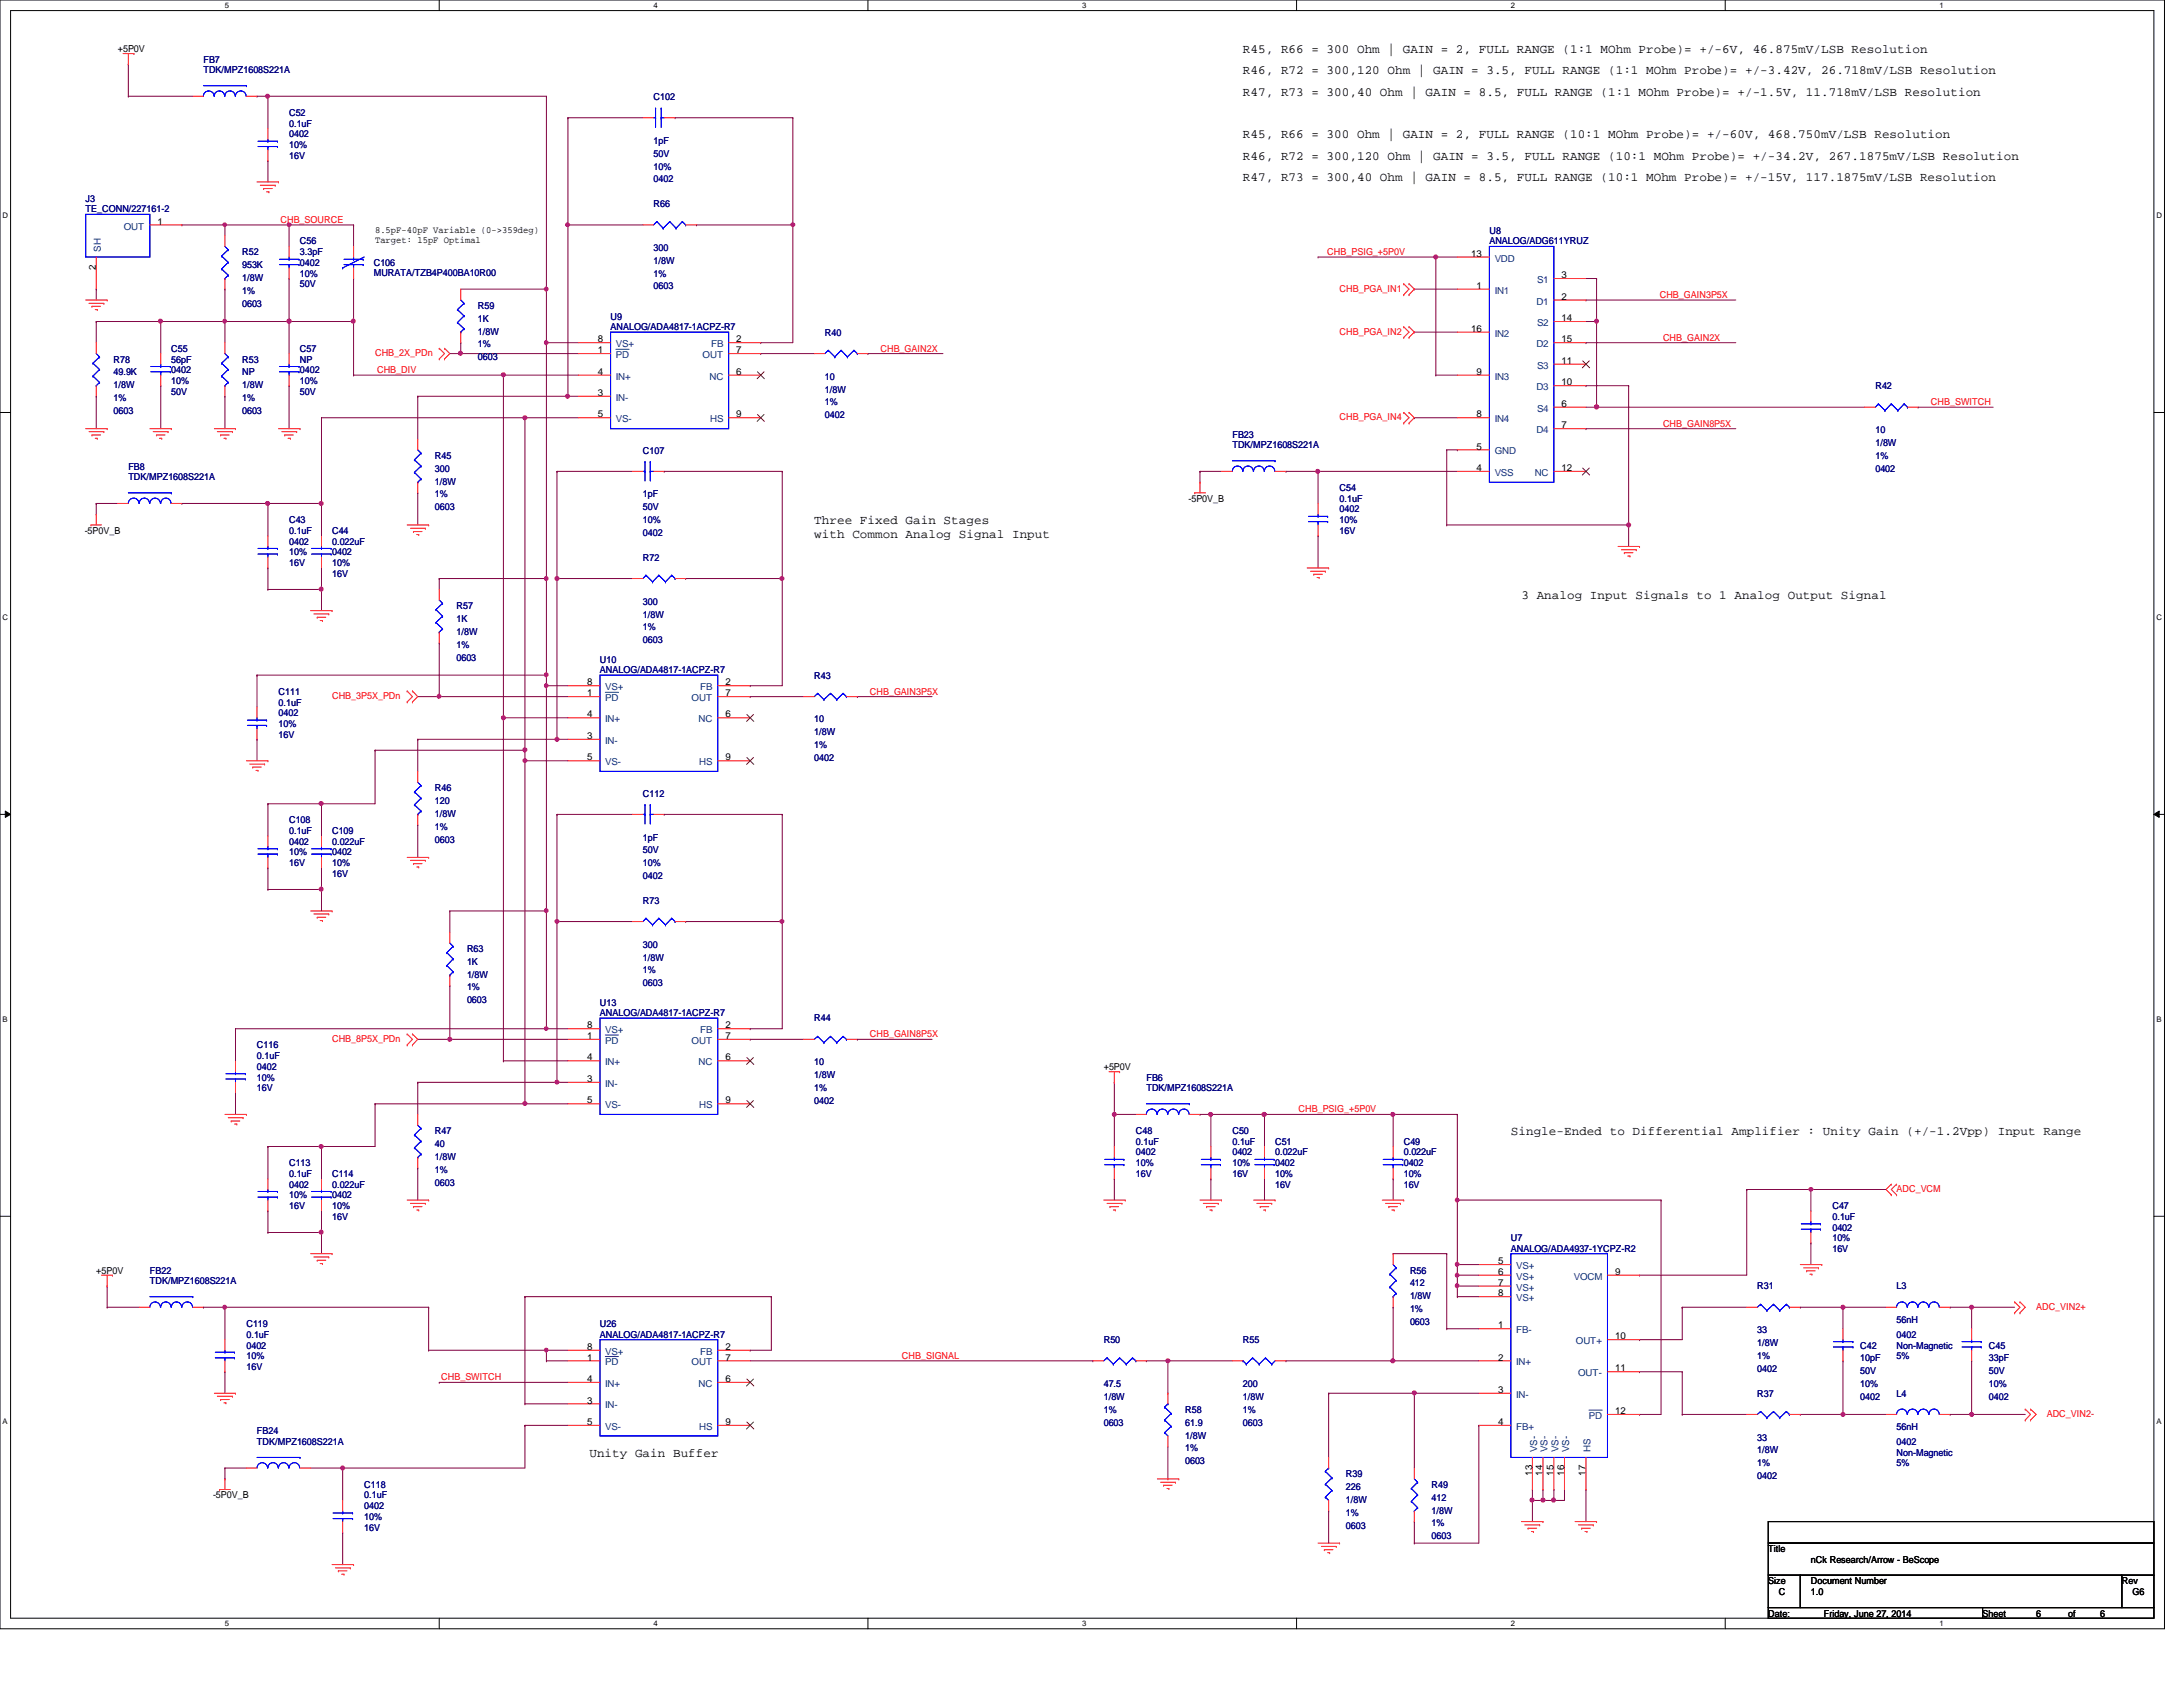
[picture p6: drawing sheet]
<svg xmlns="http://www.w3.org/2000/svg" width="279mm" height="216mm" viewBox="0 0 279 216" stroke-linecap="round" stroke-linejoin="round" font-family="sans-serif">
<defs><g id="words">
<g font-size="1.6">
<text x="159.1" y="6.7">R45, R66 = 300 Ohm | GAIN = 2, FULL RANGE (1:1 MOhm Probe)= +/-6V, 46.875mV/LSB Resolution</text>
<text x="159.1" y="9.5">R46, R72 = 300,120 Ohm | GAIN = 3.5, FULL RANGE (1:1 MOhm Probe)= +/-3.42V, 26.718mV/LSB Resolution</text>
<text x="159.1" y="12.2">R47, R73 = 300,40 Ohm | GAIN = 8.5, FULL RANGE (1:1 MOhm Probe)= +/-1.5V, 11.718mV/LSB Resolution</text>
<text x="159.1" y="17.7">R45, R66 = 300 Ohm | GAIN = 2, FULL RANGE (10:1 MOhm Probe)= +/-60V, 468.750mV/LSB Resolution</text>
<text x="159.1" y="23.2">R47, R73 = 300,40 Ohm | GAIN = 8.5, FULL RANGE (10:1 MOhm Probe)= +/-15V, 117.1875mV/LSB Resolution</text>
<text x="159.1" y="20.4">R46, R72 = 300,120 Ohm | GAIN = 3.5, FULL RANGE (10:1 MOhm Probe)= +/-34.2V, 267.1875mV/LSB Resolution</text>
<text x="104.2" y="67.1">Three Fixed Gain Stages</text>
<text x="104.2" y="68.8">with Common Analog Signal Input</text>
<text x="194.7" y="76.7">3 Analog Input Signals to 1 Analog Output Signal</text>
<text x="193.4" y="145.3">Single-Ended to Differential Amplifier : Unity Gain (+/-1.2Vpp) Input Range</text>
<text x="75.4" y="186.4">Unity Gain Buffer</text>
</g>
<g font-size="1.2">
<text x="15.1" y="6.6">+5P0V</text>
<text x="20.2" y="28.7">1</text>
<text x="48" y="29.8">8.5pF-40pF Variable (0-&gt;359deg)</text>
<text x="12.3" y="34.5" transform="rotate(-90 12.3 34.5)">2</text>
<text x="48" y="31.2">Target: 15pF Optimal</text>
<text x="188.3" y="32.9">13</text>
<text x="199.9" y="35.6">3</text>
<text x="189" y="37">1</text>
<text x="199.9" y="38.4">2</text>
<text x="199.9" y="41.1">14</text>
<text x="76.5" y="45.2">1</text>
<text x="76.5" y="48">4</text>
<text x="76.5" y="43.8">8</text>
<text x="94.2" y="43.8">2</text>
<text x="94.2" y="48">6</text>
<text x="94.2" y="45.2">7</text>
<text x="188.3" y="42.5">16</text>
<text x="189" y="48">9</text>
<text x="199.9" y="46.6">11</text>
<text x="199.9" y="43.8">15</text>
<text x="76.5" y="50.7">3</text>
<text x="76.5" y="53.4">5</text>
<text x="94.2" y="53.4">9</text>
<text x="189" y="53.4">8</text>
<text x="199.9" y="52.1">6</text>
<text x="199.9" y="49.3">10</text>
<text x="189" y="57.5">5</text>
<text x="199.9" y="54.8">7</text>
<text x="152.1" y="64.2">-5P0V_B</text>
<text x="189" y="60.3">4</text>
<text x="199.9" y="60.3">12</text>
<text x="10.8" y="68.3">-5P0V_B</text>
<text x="75.1" y="89.1">1</text>
<text x="75.1" y="87.7">8</text>
<text x="92.8" y="87.7">2</text>
<text x="92.8" y="89.1">7</text>
<text x="75.1" y="94.6">3</text>
<text x="75.1" y="91.8">4</text>
<text x="92.8" y="91.8">6</text>
<text x="75.1" y="97.3">5</text>
<text x="92.8" y="97.3">9</text>
<text x="75.1" y="131.6">8</text>
<text x="92.8" y="131.6">2</text>
<text x="75.1" y="133">1</text>
<text x="75.1" y="135.7">4</text>
<text x="92.8" y="135.7">6</text>
<text x="92.8" y="133">7</text>
<text x="141.3" y="136.9">+5P0V</text>
<text x="75.1" y="138.5">3</text>
<text x="75.1" y="141.2">5</text>
<text x="92.8" y="141.2">9</text>
<text x="191.7" y="161.8">5</text>
<text x="12.3" y="163">+5P0V</text>
<text x="191.7" y="163.2">6</text>
<text x="191.7" y="164.5">7</text>
<text x="191.7" y="165.9">8</text>
<text x="206.7" y="163.2">9</text>
<text x="75.1" y="172.8">8</text>
<text x="92.8" y="172.8">2</text>
<text x="191.7" y="170">1</text>
<text x="206.7" y="171.4">10</text>
<text x="75.1" y="174.1">1</text>
<text x="75.1" y="179.6">3</text>
<text x="75.1" y="176.9">4</text>
<text x="92.8" y="176.9">6</text>
<text x="92.8" y="174.1">7</text>
<text x="191.7" y="174.1">2</text>
<text x="191.7" y="178.3">3</text>
<text x="206.7" y="175.5">11</text>
<text x="75.1" y="182.4">5</text>
<text x="92.8" y="182.4">9</text>
<text x="191.7" y="182.4">4</text>
<text x="206.7" y="181">12</text>
<text x="27.3" y="191.8">-5P0V_B</text>
<text x="196.1" y="188.8" transform="rotate(-90 196.1 188.8)">13</text>
<text x="197.4" y="188.8" transform="rotate(-90 197.4 188.8)">14</text>
<text x="198.8" y="188.8" transform="rotate(-90 198.8 188.8)">15</text>
<text x="200.2" y="188.8" transform="rotate(-90 200.2 188.8)">16</text>
<text x="202.9" y="188.8" transform="rotate(-90 202.9 188.8)">17</text>
<text x="226.3" y="198.6">Title</text>
<text x="226.3" y="202.7">Size</text>
<text x="231.8" y="202.7">Document Number</text>
<text x="231.8" y="200">nCk Research/Arrow - BeScope</text>
<text x="271.6" y="202.7">Rev</text>
<text x="226.3" y="206.9">Date:</text>
<text x="227.7" y="204.1">C</text>
<text x="231.8" y="204.1">1.0</text>
<text x="233.4" y="206.9">Friday, June 27, 2014</text>
<text x="253.7" y="206.9">Sheet</text>
<text x="260.6" y="206.9">6</text>
<text x="264.7" y="206.9">of</text>
<text x="268.8" y="206.9">6</text>
<text x="272.9" y="204.1">G6</text>
</g>
<g font-size="1.2" fill="#000080">
<text x="26" y="8">FB7</text>
<text x="26" y="9.4">TDK/MPZ1608S221A</text>
<text x="37" y="14.9">C52</text>
<text x="37" y="16.2">0.1uF</text>
<text x="37" y="17.6">0402</text>
<text x="83.7" y="12.8">C102</text>
<text x="37" y="20.3">16V</text>
<text x="37" y="19">10%</text>
<text x="83.7" y="18.4">1pF</text>
<text x="83.7" y="20.1">50V</text>
<text x="83.7" y="21.7">10%</text>
<text x="83.7" y="23.3">0402</text>
<text x="11" y="25.8">J3</text>
<text x="11" y="27.2">TE_CONN/227161-2</text>
<text x="83.7" y="26.5">R66</text>
<text x="190.6" y="29.9">U8</text>
<text x="31" y="32.7">R52</text>
<text x="31" y="34.3">953K</text>
<text x="31" y="36">1/8W</text>
<text x="38.4" y="31.3">C56</text>
<text x="38.4" y="32.7">3.3pF</text>
<text x="38.4" y="35.4">10%</text>
<text x="38.4" y="34">0402</text>
<text x="47.8" y="34">C106</text>
<text x="47.8" y="35.3">MURATA/TZB4P400BA10R00</text>
<text x="83.7" y="32.1">300</text>
<text x="83.7" y="33.8">1/8W</text>
<text x="83.7" y="35.4">1%</text>
<text x="190.6" y="31.3">ANALOG/ADG611YRUZ</text>
<text x="31" y="37.6">1%</text>
<text x="31" y="39.2">0603</text>
<text x="38.4" y="36.8">50V</text>
<text x="61.2" y="39.5">R59</text>
<text x="61.2" y="41.2">1K</text>
<text x="78.1" y="40.9">U9</text>
<text x="83.7" y="37">0603</text>
<text x="14.5" y="46.4">R78</text>
<text x="21.9" y="45">C55</text>
<text x="21.9" y="46.4">56pF</text>
<text x="21.9" y="47.8">0402</text>
<text x="31" y="46.4">R53</text>
<text x="38.4" y="45">C57</text>
<text x="38.4" y="46.4">NP</text>
<text x="38.4" y="47.8">0402</text>
<text x="61.2" y="42.8">1/8W</text>
<text x="61.2" y="44.4">1%</text>
<text x="61.2" y="46.1">0603</text>
<text x="78.1" y="42.3">ANALOG/ADA4817-1ACPZ-R7</text>
<text x="105.6" y="43">R40</text>
<text x="14.5" y="48">49.9K</text>
<text x="14.5" y="49.7">1/8W</text>
<text x="14.5" y="51.3">1%</text>
<text x="14.5" y="53">0603</text>
<text x="21.9" y="50.5">50V</text>
<text x="21.9" y="49.1">10%</text>
<text x="31" y="48">NP</text>
<text x="31" y="49.7">1/8W</text>
<text x="31" y="51.3">1%</text>
<text x="31" y="53">0603</text>
<text x="38.4" y="50.5">50V</text>
<text x="38.4" y="49.1">10%</text>
<text x="105.6" y="48.6">10</text>
<text x="105.6" y="50.2">1/8W</text>
<text x="105.6" y="51.9">1%</text>
<text x="105.6" y="53.5">0402</text>
<text x="240" y="49.8">R42</text>
<text x="55.7" y="58.7">R45</text>
<text x="82.3" y="58">C107</text>
<text x="157.7" y="56">FB23</text>
<text x="157.7" y="57.4">TDK/MPZ1608S221A</text>
<text x="240" y="55.5">10</text>
<text x="240" y="57.1">1/8W</text>
<text x="240" y="58.7">1%</text>
<text x="16.4" y="60.1">FB8</text>
<text x="16.4" y="61.5">TDK/MPZ1608S221A</text>
<text x="55.7" y="60.4">300</text>
<text x="55.7" y="62">1/8W</text>
<text x="55.7" y="63.7">1%</text>
<text x="55.7" y="65.3">0603</text>
<text x="82.3" y="63.7">1pF</text>
<text x="82.3" y="65.3">50V</text>
<text x="171.4" y="62.9">C54</text>
<text x="171.4" y="64.2">0.1uF</text>
<text x="171.4" y="65.6">0402</text>
<text x="240" y="60.4">0402</text>
<text x="37" y="67">C43</text>
<text x="37" y="68.3">0.1uF</text>
<text x="37" y="71.1">10%</text>
<text x="37" y="69.7">0402</text>
<text x="42.5" y="68.3">C44</text>
<text x="42.5" y="69.7">0.022uF</text>
<text x="42.5" y="71.1">0402</text>
<text x="82.3" y="71.8">R72</text>
<text x="82.3" y="67">10%</text>
<text x="82.3" y="68.6">0402</text>
<text x="171.4" y="68.3">16V</text>
<text x="171.4" y="67">10%</text>
<text x="37" y="72.4">16V</text>
<text x="42.5" y="73.8">16V</text>
<text x="42.5" y="72.4">10%</text>
<text x="58.4" y="77.9">R57</text>
<text x="82.3" y="77.4">300</text>
<text x="58.4" y="79.6">1K</text>
<text x="58.4" y="81.2">1/8W</text>
<text x="58.4" y="82.9">1%</text>
<text x="82.3" y="79">1/8W</text>
<text x="82.3" y="80.7">1%</text>
<text x="82.3" y="82.3">0603</text>
<text x="35.6" y="88.9">C111</text>
<text x="58.4" y="84.5">0603</text>
<text x="76.8" y="84.8">U10</text>
<text x="76.8" y="86.1">ANALOG/ADA4817-1ACPZ-R7</text>
<text x="104.2" y="86.9">R43</text>
<text x="35.6" y="90.3">0.1uF</text>
<text x="35.6" y="94.4">16V</text>
<text x="35.6" y="93">10%</text>
<text x="35.6" y="91.7">0402</text>
<text x="104.2" y="92.5">10</text>
<text x="104.2" y="94.1">1/8W</text>
<text x="104.2" y="95.8">1%</text>
<text x="55.7" y="101.3">R46</text>
<text x="82.3" y="101.9">C112</text>
<text x="104.2" y="97.4">0402</text>
<text x="37" y="105.4">C108</text>
<text x="37" y="106.7">0.1uF</text>
<text x="42.5" y="106.7">C109</text>
<text x="55.7" y="102.9">120</text>
<text x="55.7" y="104.6">1/8W</text>
<text x="55.7" y="106.2">1%</text>
<text x="55.7" y="107.8">0603</text>
<text x="82.3" y="107.6">1pF</text>
<text x="37" y="110.9">16V</text>
<text x="37" y="109.5">10%</text>
<text x="37" y="108.1">0402</text>
<text x="42.5" y="108.1">0.022uF</text>
<text x="42.5" y="112.2">16V</text>
<text x="42.5" y="110.9">10%</text>
<text x="42.5" y="109.5">0402</text>
<text x="82.3" y="109.2">50V</text>
<text x="82.3" y="110.9">10%</text>
<text x="82.3" y="112.5">0402</text>
<text x="82.3" y="115.7">R73</text>
<text x="59.8" y="121.8">R63</text>
<text x="59.8" y="123.5">1K</text>
<text x="59.8" y="125.1">1/8W</text>
<text x="82.3" y="121.3">300</text>
<text x="82.3" y="122.9">1/8W</text>
<text x="82.3" y="124.6">1%</text>
<text x="59.8" y="126.7">1%</text>
<text x="59.8" y="128.4">0603</text>
<text x="76.8" y="128.7">U13</text>
<text x="76.8" y="130">ANALOG/ADA4817-1ACPZ-R7</text>
<text x="82.3" y="126.2">0603</text>
<text x="104.2" y="130.7">R44</text>
<text x="32.9" y="134.2">C116</text>
<text x="32.9" y="135.6">0.1uF</text>
<text x="32.9" y="136.9">0402</text>
<text x="104.2" y="136.4">10</text>
<text x="32.9" y="139.7">16V</text>
<text x="32.9" y="138.3">10%</text>
<text x="104.2" y="138">1/8W</text>
<text x="104.2" y="139.7">1%</text>
<text x="104.2" y="141.3">0402</text>
<text x="146.7" y="138.3">FB6</text>
<text x="146.7" y="139.7">TDK/MPZ1608S221A</text>
<text x="37" y="149.3">C113</text>
<text x="55.7" y="145.2">R47</text>
<text x="55.7" y="146.8">40</text>
<text x="55.7" y="148.4">1/8W</text>
<text x="145.4" y="145.2">C48</text>
<text x="145.4" y="146.5">0.1uF</text>
<text x="145.4" y="149.3">10%</text>
<text x="145.4" y="147.9">0402</text>
<text x="157.7" y="145.2">C50</text>
<text x="157.7" y="146.5">0.1uF</text>
<text x="157.7" y="149.3">10%</text>
<text x="157.7" y="147.9">0402</text>
<text x="163.2" y="146.5">C51</text>
<text x="163.2" y="147.9">0.022uF</text>
<text x="163.2" y="149.3">0402</text>
<text x="179.7" y="146.5">C49</text>
<text x="179.7" y="147.9">0.022uF</text>
<text x="179.7" y="149.3">0402</text>
<text x="37" y="150.6">0.1uF</text>
<text x="37" y="154.7">16V</text>
<text x="37" y="153.4">10%</text>
<text x="37" y="152">0402</text>
<text x="42.5" y="150.6">C114</text>
<text x="42.5" y="152">0.022uF</text>
<text x="42.5" y="154.7">10%</text>
<text x="42.5" y="153.4">0402</text>
<text x="55.7" y="150.1">1%</text>
<text x="55.7" y="151.7">0603</text>
<text x="145.4" y="150.6">16V</text>
<text x="157.7" y="150.6">16V</text>
<text x="163.2" y="152">16V</text>
<text x="163.2" y="150.6">10%</text>
<text x="179.7" y="152">16V</text>
<text x="179.7" y="150.6">10%</text>
<text x="234.5" y="154.7">C47</text>
<text x="42.5" y="156.1">16V</text>
<text x="193.4" y="158.9">U7</text>
<text x="193.4" y="160.2">ANALOG/ADA4937-1YCPZ-R2</text>
<text x="234.5" y="156.1">0.1uF</text>
<text x="234.5" y="160.2">16V</text>
<text x="234.5" y="158.9">10%</text>
<text x="234.5" y="157.5">0402</text>
<text x="19.2" y="163">FB22</text>
<text x="19.2" y="164.3">TDK/MPZ1608S221A</text>
<text x="180.5" y="163">R56</text>
<text x="180.5" y="164.6">412</text>
<text x="180.5" y="166.3">1/8W</text>
<text x="180.5" y="167.9">1%</text>
<text x="224.9" y="165">R31</text>
<text x="242.7" y="165">L3</text>
<text x="31.5" y="169.8">C119</text>
<text x="31.5" y="171.2">0.1uF</text>
<text x="31.5" y="173.9">10%</text>
<text x="31.5" y="172.6">0402</text>
<text x="76.8" y="169.8">U26</text>
<text x="76.8" y="171.2">ANALOG/ADA4817-1ACPZ-R7</text>
<text x="141.3" y="171.9">R50</text>
<text x="159.1" y="171.9">R55</text>
<text x="180.5" y="169.5">0603</text>
<text x="224.9" y="170.6">33</text>
<text x="224.9" y="172.3">1/8W</text>
<text x="224.9" y="173.9">1%</text>
<text x="238.1" y="172.6">C42</text>
<text x="242.7" y="169.3">56nH</text>
<text x="242.7" y="171.2">0402</text>
<text x="242.7" y="172.6">Non-Magnetic</text>
<text x="242.7" y="173.9">5%</text>
<text x="254.6" y="172.6">C45</text>
<text x="31.5" y="175.3">16V</text>
<text x="141.3" y="177.5">47.5</text>
<text x="141.3" y="179.2">1/8W</text>
<text x="159.1" y="177.5">200</text>
<text x="159.1" y="179.2">1/8W</text>
<text x="224.9" y="178.7">R37</text>
<text x="224.9" y="175.6">0402</text>
<text x="238.1" y="174.2">10pF</text>
<text x="238.1" y="175.9">50V</text>
<text x="238.1" y="177.5">10%</text>
<text x="238.1" y="179.2">0402</text>
<text x="242.7" y="178.7">L4</text>
<text x="254.6" y="174.2">33pF</text>
<text x="254.6" y="175.9">50V</text>
<text x="254.6" y="177.5">10%</text>
<text x="254.6" y="179.2">0402</text>
<text x="32.9" y="183.6">FB24</text>
<text x="32.9" y="184.9">TDK/MPZ1608S221A</text>
<text x="141.3" y="180.8">1%</text>
<text x="141.3" y="182.5">0603</text>
<text x="151.7" y="180.8">R58</text>
<text x="151.7" y="182.5">61.9</text>
<text x="151.7" y="184.1">1/8W</text>
<text x="151.7" y="185.8">1%</text>
<text x="159.1" y="180.8">1%</text>
<text x="159.1" y="182.5">0603</text>
<text x="224.9" y="184.4">33</text>
<text x="242.7" y="183">56nH</text>
<text x="242.7" y="184.9">0402</text>
<text x="46.6" y="190.4">C118</text>
<text x="46.6" y="191.8">0.1uF</text>
<text x="151.7" y="187.4">0603</text>
<text x="172.3" y="189">R39</text>
<text x="172.3" y="190.7">226</text>
<text x="183.2" y="190.4">R49</text>
<text x="224.9" y="186">1/8W</text>
<text x="224.9" y="187.7">1%</text>
<text x="224.9" y="189.3">0402</text>
<text x="242.7" y="186.3">Non-Magnetic</text>
<text x="242.7" y="187.7">5%</text>
<text x="46.6" y="195.9">16V</text>
<text x="46.6" y="194.5">10%</text>
<text x="46.6" y="193.2">0402</text>
<text x="172.3" y="192.3">1/8W</text>
<text x="172.3" y="194">1%</text>
<text x="172.3" y="195.6">0603</text>
<text x="183.2" y="192.1">412</text>
<text x="183.2" y="193.7">1/8W</text>
<text x="183.2" y="195.3">1%</text>
<text x="183.2" y="197">0603</text>
</g>
<g font-size="1.2" fill="#004080">
<text x="15.8" y="29.4">OUT</text>
<text x="12.9" y="32.2" transform="rotate(-90 12.9 32.2)">SH</text>
<text x="191.3" y="33.5">VDD</text>
<text x="191.3" y="37.6">IN1</text>
<text x="196.6" y="39">D1</text>
<text x="196.7" y="36.2">S1</text>
<text x="196.7" y="41.7">S2</text>
<text x="78.8" y="45.8">PD</text>
<text x="78.8" y="44.4">VS+</text>
<text x="89.9" y="45.8">OUT</text>
<text x="91" y="44.4">FB</text>
<text x="191.3" y="43.1">IN2</text>
<text x="196.6" y="44.4">D2</text>
<text x="196.7" y="47.2">S3</text>
<text x="78.8" y="51.3">IN-</text>
<text x="78.8" y="48.6">IN+</text>
<text x="90.8" y="48.6">NC</text>
<text x="191.3" y="48.6">IN3</text>
<text x="196.6" y="50">D3</text>
<text x="196.7" y="52.7">S4</text>
<text x="78.8" y="54.1">VS-</text>
<text x="90.9" y="54.1">HS</text>
<text x="191.3" y="58.2">GND</text>
<text x="191.3" y="54.1">IN4</text>
<text x="196.6" y="55.5">D4</text>
<text x="191.3" y="60.9">VSS</text>
<text x="196.4" y="60.9">NC</text>
<text x="77.5" y="89.7">PD</text>
<text x="77.5" y="88.3">VS+</text>
<text x="88.5" y="89.7">OUT</text>
<text x="89.6" y="88.3">FB</text>
<text x="77.5" y="95.2">IN-</text>
<text x="77.5" y="92.5">IN+</text>
<text x="89.4" y="92.5">NC</text>
<text x="77.5" y="98">VS-</text>
<text x="89.5" y="98">HS</text>
<text x="77.5" y="133.6">PD</text>
<text x="77.5" y="136.4">IN+</text>
<text x="77.5" y="132.2">VS+</text>
<text x="88.5" y="133.6">OUT</text>
<text x="89.4" y="136.4">NC</text>
<text x="89.6" y="132.2">FB</text>
<text x="77.5" y="139.1">IN-</text>
<text x="77.5" y="141.9">VS-</text>
<text x="89.5" y="141.9">HS</text>
<text x="194.1" y="162.4">VS+</text>
<text x="194.1" y="163.8">VS+</text>
<text x="194.1" y="165.2">VS+</text>
<text x="194.1" y="166.5">VS+</text>
<text x="201.4" y="163.8">VOCM</text>
<text x="77.5" y="173.4">VS+</text>
<text x="89.6" y="173.4">FB</text>
<text x="194.1" y="170.6">FB-</text>
<text x="201.7" y="172">OUT+</text>
<text x="77.5" y="174.8">PD</text>
<text x="77.5" y="177.5">IN+</text>
<text x="88.5" y="174.8">OUT</text>
<text x="89.4" y="177.5">NC</text>
<text x="194.1" y="174.8">IN+</text>
<text x="194.1" y="178.9">IN-</text>
<text x="202" y="176.1">OUT-</text>
<text x="77.5" y="180.3">IN-</text>
<text x="77.5" y="183">VS-</text>
<text x="89.5" y="183">HS</text>
<text x="194.1" y="183">FB+</text>
<text x="196.7" y="185.8" transform="rotate(-90 196.7 185.8)">VS-</text>
<text x="198.1" y="185.8" transform="rotate(-90 198.1 185.8)">VS-</text>
<text x="199.5" y="185.8" transform="rotate(-90 199.5 185.8)">VS-</text>
<text x="200.8" y="185.8" transform="rotate(-90 200.8 185.8)">VS-</text>
<text x="203.4" y="181.6">PD</text>
<text x="203.6" y="185.8" transform="rotate(-90 203.6 185.8)">HS</text>
</g>
<g font-size="1.2" fill="#f00">
<text x="35.9" y="28.5">CHB_SOURCE</text>
<text x="169.9" y="32.6">CHB_PSIG_+5P0V</text>
<text x="171.4" y="37.3">CHB_PGA_IN1</text>
<text x="212.4" y="38.1">CHB_GAIN3P5X</text>
<text x="48" y="45.6">CHB_2X_PDn</text>
<text x="48.3" y="47.8">CHB_DIV</text>
<text x="112.7" y="45">CHB_GAIN2X</text>
<text x="171.4" y="42.8">CHB_PGA_IN2</text>
<text x="212.9" y="43.6">CHB_GAIN2X</text>
<text x="171.4" y="53.8">CHB_PGA_IN4</text>
<text x="247.1" y="51.9">CHB_SWITCH</text>
<text x="212.9" y="54.6">CHB_GAIN8P5X</text>
<text x="42.5" y="89.5">CHB_3P5X_PDn</text>
<text x="111.3" y="88.9">CHB_GAIN3P5X</text>
<text x="42.5" y="133.3">CHB_8P5X_PDn</text>
<text x="111.3" y="132.8">CHB_GAIN8P5X</text>
<text x="166.2" y="142.4">CHB_PSIG_+5P0V</text>
<text x="242.7" y="152.6">ADC_VCM</text>
<text x="260.6" y="167.6">ADC_VIN2+</text>
<text x="115.4" y="173.9">CHB_SIGNAL</text>
<text x="56.5" y="176.7">CHB_SWITCH</text>
<text x="262" y="181.4">ADC_VIN2-</text>
</g>
<g font-size="1">
<text x="28.8" y="1">5</text>
<text x="83.7" y="1">4</text>
<text x="138.5" y="1">3</text>
<text x="193.4" y="1">2</text>
<text x="248.2" y="1">1</text>
<text x=".3" y="27.9">D</text>
<text x="276" y="27.9">D</text>
<text x=".3" y="79.4">C</text>
<text x="276" y="79.4">C</text>
<text x=".3" y="130.8">B</text>
<text x="276" y="130.8">B</text>
<text x=".3" y="182.2">A</text>
<text x="276" y="182.2">A</text>
<text x="28.8" y="208.1">5</text>
<text x="83.7" y="208.1">4</text>
<text x="138.5" y="208.1">3</text>
<text x="193.4" y="208.1">2</text>
<text x="248.2" y="208.1">1</text>
</g>
</g></defs>
<path d="M0 0h277v208.4h-277zM1.4 1.4h274.3v205.7h-274.3z" fill="none" stroke="#000" stroke-width=".13"/>
<g fill="#fff">
<path d="M28.8 .1h.5v1.1h-.5z"/>
<path d="M28.8 207.2h.5v1.1h-.5z"/>
</g>
<path d="M56.2 0v1.4M56.2 207.1v1.3" fill="none" stroke="#000" stroke-width=".13"/>
<g fill="#fff">
<path d="M83.7 .1h.5v1.1h-.5z"/>
<path d="M83.7 207.2h.5v1.1h-.5z"/>
</g>
<path d="M111.1 0v1.4M111.1 207.1v1.3" fill="none" stroke="#000" stroke-width=".13"/>
<g fill="#fff">
<path d="M138.5 .1h.6v1.1h-.6z"/>
<path d="M138.5 207.2h.6v1.1h-.6z"/>
</g>
<path d="M165.9 0v1.4M165.9 207.1v1.3" fill="none" stroke="#000" stroke-width=".13"/>
<g fill="#fff">
<path d="M193.4 .1h.5v1.1h-.5z"/>
<path d="M193.4 207.2h.5v1.1h-.5z"/>
</g>
<path d="M220.8 0v1.4M220.8 207.1v1.3" fill="none" stroke="#000" stroke-width=".13"/>
<g fill="#fff">
<path d="M248.2 .1h.6v1.1h-.6z"/>
<path d="M248.2 207.2h.6v1.1h-.6z"/>
<path d="M.3 27.1h.8v1.1h-.8z"/>
<path d="M276 27.1h.7v1.1h-.7z"/>
<path d="M.3 78.5h.8v1.1h-.8z"/>
<path d="M276 78.5h.7v1.1h-.7z"/>
</g>
<path d="M0 52.8h1.4M275.7 52.8h1.3" fill="none" stroke="#000" stroke-width=".13"/>
<g fill="#fff">
<path d="M.3 129.9h.7v1.1h-.7z"/>
<path d="M276 129.9h.6v1.1h-.6z"/>
</g>
<path d="M0 104.2h1.4M.7 103.8l.7 .4-.7 .4zM275.7 104.2l.7-.4v.8zM275.7 104.2h1.3" fill="none" stroke="#000" stroke-width=".13"/>
<path d="M.7 103.8l.7 .4-.7 .4zM275.7 104.2l.7-.4v.8z" fill="#000"/>
<g fill="#fff">
<path d="M.3 181.4h.7v1.1h-.7z"/>
<path d="M276 181.4h.6v1.1h-.6z"/>
</g>
<path d="M0 155.7h1.4M275.7 155.7h1.3" fill="none" stroke="#000" stroke-width=".13"/>
<path d="M34.3 75.4h.1M34.3 75.4h6.8" fill="none" stroke="#800040" stroke-width=".13"/>
<circle cx="41.1" cy="75.4" r=".26" fill="#f0f"/>
<circle cx="41.1" cy="75.4" r=".26" fill="none" stroke="#f0f" stroke-width=".13"/>
<path d="M41.1 72.7h.1M41.1 72.7v2.7M149.5 178.3h.1M149.5 174.2h.1M149.5 174.2v4.1M149.5 174.2h8.2" fill="none" stroke="#800040" stroke-width=".13"/>
<circle cx="149.5" cy="174.2" r=".26" fill="#f0f"/>
<circle cx="149.5" cy="174.2" r=".26" fill="none" stroke="#f0f" stroke-width=".13"/>
<path d="M34.3 64.4h.1M34.3 64.4v4.2M41.1 64.4h.1M41.1 64.4v4.2M231.8 152.2h.1M231.8 152.2h9.6M149.5 189.3h.1M149.5 185.2v4.1" fill="none" stroke="#800040" stroke-width=".13"/>
<circle cx="34.2" cy="64.4" r=".26" fill="#f0f"/>
<circle cx="34.2" cy="64.4" r=".26" fill="none" stroke="#f0f" stroke-width=".13"/>
<path d="M230.4 167.3h.1M230.4 167.3h5.5M235.9 167.3h.1M235.9 167.3v2.8" fill="none" stroke="#800040" stroke-width=".13"/>
<circle cx="235.9" cy="167.3" r=".26" fill="#f0f"/>
<circle cx="235.9" cy="167.3" r=".26" fill="none" stroke="#f0f" stroke-width=".13"/>
<path d="M28.8 37h.1M28.8 37v4.1M235.9 174.2h.1M235.9 174.2v6.8h-5.5M252.3 167.3h.1M252.3 174.2h.1M252.3 174.2v6.8h-2.7M252.3 167.3v2.8M230.4 181h.1M249.6 181h.1" fill="none" stroke="#800040" stroke-width=".13"/>
<circle cx="252.3" cy="181" r=".26" fill="#f0f"/>
<circle cx="252.3" cy="181" r=".26" fill="none" stroke="#f0f" stroke-width=".13"/>
<path d="M34.3 64.4h.1M34.3 64.4h6.8M178.3 142.6h.1M178.3 142.6h8.2M209.8 181h.1M209.8 181h2.8" fill="none" stroke="#800040" stroke-width=".13"/>
<circle cx="178.3" cy="142.6" r=".26" fill="#f0f"/>
<circle cx="178.3" cy="142.6" r=".26" fill="none" stroke="#f0f" stroke-width=".13"/>
<path d="M37 35.6h.1M37 35.6v5.5M64.4 48h.1M64.4 48h9.6M34.3 72.7h.1M34.3 72.7v2.7M249.6 167.3h.1M249.6 167.3h2.7" fill="none" stroke="#800040" stroke-width=".13"/>
<circle cx="64.4" cy="48" r=".26" fill="#f0f"/>
<circle cx="64.4" cy="48" r=".26" fill="none" stroke="#f0f" stroke-width=".13"/>
<path d="M185.2 67.2h.1M185.2 67.2h23.2" fill="none" stroke="#800040" stroke-width=".13"/>
<circle cx="208.4" cy="67.2" r=".26" fill="#f0f"/>
<circle cx="208.4" cy="67.2" r=".26" fill="none" stroke="#f0f" stroke-width=".13"/>
<path d="M142.6 142.6h.1M142.6 142.6v4.1M142.6 142.6h2.8" fill="none" stroke="#800040" stroke-width=".13"/>
<circle cx="142.6" cy="142.6" r=".26" fill="#f0f"/>
<circle cx="142.6" cy="142.6" r=".26" fill="none" stroke="#f0f" stroke-width=".13"/>
<path d="M235.9 167.3h.1M235.9 167.3h5.5M235.9 181h.1M235.9 181h5.5" fill="none" stroke="#800040" stroke-width=".13"/>
<circle cx="235.9" cy="181" r=".26" fill="#f0f"/>
<circle cx="235.9" cy="181" r=".26" fill="none" stroke="#f0f" stroke-width=".13"/>
<path d="M37 41.1h8.3M45.3 41.1h.1" fill="none" stroke="#800040" stroke-width=".13"/>
<circle cx="37" cy="41.1" r=".26" fill="#f0f"/>
<circle cx="37" cy="41.1" r=".26" fill="none" stroke="#f0f" stroke-width=".13"/>
<path d="M231.8 152.2h.1M231.8 152.2v2.8" fill="none" stroke="#800040" stroke-width=".13"/>
<circle cx="231.8" cy="152.2" r=".25" fill="#f0f"/>
<circle cx="231.8" cy="152.2" r=".25" fill="none" stroke="#f0f" stroke-width=".13"/>
<g fill="none" stroke="#800040" stroke-width=".13">
<path d="M208.4 67.2h.1M208.4 67.2v2.7M223.6 152.2h.1M223.6 152.2h8.2M223.6 152.2v11h-13.8M231.8 159.1h.1M231.8 159.1v2.7M181 178.3h.1M181 178.3h8.3M209.8 163.2h.1M209.8 171.4h.1M209.8 175.6h.1"/>
<path d="M209.8 175.6h5.5M215.3 167.3h.1M215.3 175.6h.1M215.3 167.3v4.1h-5.5M215.3 175.6v5.4M215.3 167.3h8.3M215.3 181h.1M215.3 181h8.3"/>
</g>
<circle cx="181" cy="178.3" r=".26" fill="#f0f"/>
<circle cx="181" cy="178.3" r=".26" fill="none" stroke="#f0f" stroke-width=".13"/>
<path d="M45.3 41.1h.1M45.3 41.1v6.9M170.1 193.4h.1M170.1 193.4v4.1" fill="none" stroke="#800040" stroke-width=".13"/>
<circle cx="45.2" cy="41.1" r=".26" fill="#f0f"/>
<circle cx="45.2" cy="41.1" r=".26" fill="none" stroke="#f0f" stroke-width=".13"/>
<g fill="none" stroke="#800040" stroke-width=".13">
<path d="M28.8 28.8h.1M28.8 28.8h8.2M203 41.1h1.3M204.3 41.1h.1M142.6 150.9h.1M142.6 150.9v2.7M178.3 150.9h.1M178.3 142.6h.1M178.3 142.6v4.1M178.3 150.9v2.7M146.7 174.2h.1M146.7 174.2h2.8"/>
<path d="M186.5 164.6h.1M186.5 164.6v1.3"/>
</g>
<circle cx="37" cy="28.8" r=".25" fill="#f0f"/>
<circle cx="37" cy="28.8" r=".25" fill="none" stroke="#f0f" stroke-width=".13"/>
<path d="M28.6 28.6h.3l.1 .1-.1 .2-.2 .1-.1-.1z" fill-rule="evenodd" fill="#f0f"/>
<path d="M28.6 28.6h.3l.1 .1-.1 .2-.2 .1-.1-.1z" fill="none" stroke="#f0f" stroke-width=".13"/>
<g fill="none" stroke="#800040" stroke-width=".13">
<path d="M32.9 12.3h.1M32.9 12.3h37M34.3 12.3h.1M34.3 12.3v4.1M34.3 20.6h.1M34.3 20.6v2.7M185.2 57.6h.1M185.2 57.6h1.3M185.2 57.6v9.6M186.5 57.6h.1M155 150.9h.1M155 150.9v2.7"/>
<path d="M161.8 150.9h.1M161.8 142.6h.1M161.8 142.6v4.1M161.8 150.9v2.7"/>
</g>
<circle cx="34.2" cy="12.3" r=".26" fill="#f0f"/>
<circle cx="34.2" cy="12.3" r=".26" fill="none" stroke="#f0f" stroke-width=".13"/>
<path d="M142.6 138.5h.1M142.6 138.5v4.1M155 142.6h.1M155 142.6v4.1M155 142.6h6.8M170.1 178.3h.1M170.1 178.3v8.2M189.3 182.4h.1M189.3 182.4v15.1" fill="none" stroke="#800040" stroke-width=".13"/>
<circle cx="161.8" cy="142.6" r=".26" fill="#f0f"/>
<circle cx="161.8" cy="142.6" r=".26" fill="none" stroke="#f0f" stroke-width=".13"/>
<circle cx="154.9" cy="142.6" r=".26" fill="#f0f"/>
<circle cx="154.9" cy="142.6" r=".26" fill="none" stroke="#f0f" stroke-width=".13"/>
<path d="M161.8 142.6h.1M161.8 142.6h16.5" fill="none" stroke="#800040" stroke-width=".13"/>
<circle cx="161.8" cy="142.6" r=".26" fill="#f0f"/>
<circle cx="161.8" cy="142.6" r=".26" fill="none" stroke="#f0f" stroke-width=".13"/>
<path d="M37 28.8h.1M37 28.8v2.7M28.8 41.1h.1M28.8 41.1v2.8M186.5 165.9h.1M186.5 161.8h.1M186.5 165.9h2.8M186.5 161.8h2.8" fill="none" stroke="#800040" stroke-width=".13"/>
<path d="M186.3 161.6l.2-.1 .2 .2v.3l-.2 .1-.2-.1z" fill-rule="evenodd" fill="#f0f"/>
<path d="M186.3 161.6l.2-.1 .2 .2v.3l-.2 .1-.2-.1z" fill="none" stroke="#f0f" stroke-width=".13"/>
<path d="M186.5 163.2h.1M186.5 163.2h2.8" fill="none" stroke="#800040" stroke-width=".13"/>
<path d="M186.3 163l.2-.1 .2 .2v.3h-.2h-.2z" fill-rule="evenodd" fill="#f0f"/>
<path d="M186.3 163l.2-.1 .2 .2v.3h-.2h-.2z" fill="none" stroke="#f0f" stroke-width=".13"/>
<path d="M28.8 41.1h.1M28.8 41.1h8.2M186.5 161.8h.1M186.5 161.8v1.4" fill="none" stroke="#800040" stroke-width=".13"/>
<circle cx="37" cy="41.1" r=".26" fill="#f0f"/>
<circle cx="37" cy="41.1" r=".26" fill="none" stroke="#f0f" stroke-width=".13"/>
<path d="M28.6 40.9h.1l.3 .1-.1 .3-.2 .1-.1-.1z" fill-rule="evenodd" fill="#f0f"/>
<path d="M28.6 40.9h.1l.3 .1-.1 .3-.2 .1-.1-.1z" fill="none" stroke="#f0f" stroke-width=".13"/>
<path d="M186.5 164.6h.1M186.5 164.6h2.8" fill="none" stroke="#800040" stroke-width=".13"/>
<path d="M186.3 164.4l.2-.1 .2 .1v.3l-.2 .1-.2-.1z" fill-rule="evenodd" fill="#f0f"/>
<path d="M186.3 164.4l.2-.1 .2 .1v.3l-.2 .1-.2-.1z" fill="none" stroke="#f0f" stroke-width=".13"/>
<path d="M37 41.1h.1M37 49.4h.1M37 41.1v4.2M37 49.4v5.5M153.6 142.6h.1M153.6 142.6h1.4M186.5 163.2h.1M186.5 163.2v1.4M252.3 167.3h.1M252.3 167.3h5.6" fill="none" stroke="#800040" stroke-width=".13"/>
<circle cx="252.3" cy="167.3" r=".26" fill="#f0f"/>
<circle cx="252.3" cy="167.3" r=".26" fill="none" stroke="#f0f" stroke-width=".13"/>
<g fill="none" stroke="#800040" stroke-width=".13">
<path d="M16.4 12.3h.1M16.4 8.2h.1M16.4 12.3h8.3M16.4 8.2v4.1M12.3 37h.1M12.3 37v1.4M23.3 28.8h.1M23.3 28.8h5.5M28.8 28.8h.1M28.8 28.8v1.3M28.8 50.7h.1M28.8 50.7v4.2"/>
<path d="M196.1 192h.1M196.1 192h1.4M198.9 192h.1M198.9 192h1.3M252.3 181h.1M252.3 181h6.9"/>
</g>
<circle cx="198.8" cy="192" r=".26" fill="#f0f"/>
<circle cx="198.8" cy="192" r=".26" fill="none" stroke="#f0f" stroke-width=".13"/>
<path d="M196.1 190.6h.1M196.1 190.6v1.4" fill="none" stroke="#800040" stroke-width=".13"/>
<circle cx="196.1" cy="192" r=".26" fill="#f0f"/>
<circle cx="196.1" cy="192" r=".26" fill="none" stroke="#f0f" stroke-width=".13"/>
<path d="M197.5 190.6h.1M197.5 192h.1M197.5 190.6v1.4M198.9 190.6h.1M198.9 190.6v1.4h-1.4M200.2 190.6h.1M200.2 190.6v1.4" fill="none" stroke="#800040" stroke-width=".13"/>
<circle cx="197.5" cy="192" r=".26" fill="#f0f"/>
<circle cx="197.5" cy="192" r=".26" fill="none" stroke="#f0f" stroke-width=".13"/>
<g fill="none" stroke="#800040" stroke-width=".13">
<path d="M12.3 64.4h.1M12.3 64.4h2.8M12.3 64.4v1.4M23.3 64.4h.1M23.3 64.4h11M212.6 153.6h.1M212.6 153.6v27.4M178.3 160.4h.1M178.3 174.2h.1M178.3 160.4h6.9M178.3 174.2h11M185.2 160.4h.1"/>
<path d="M185.2 170.1h.1M185.2 160.4v9.7M185.2 170.1h4.1M196.1 192h.1M196.1 192v2.7M203 190.6h.1M203 190.6v4.1"/>
</g>
<circle cx="178.3" cy="174.2" r=".26" fill="#f0f"/>
<circle cx="178.3" cy="174.2" r=".26" fill="none" stroke="#f0f" stroke-width=".13"/>
<g fill="none" stroke="#800040" stroke-width=".13">
<path d="M37 28.8h.1M37 28.8h8.3M45.3 28.8h.1M45.3 28.8v2.7M186.5 153.6h.1M186.5 153.6v8.2M170.1 178.3h.1M170.1 178.3h10.9M181 178.3h.1M181 178.3v9.6M181 197.5h.1M181 194.7h.1"/>
<path d="M181 197.5h8.3M181 194.7v2.8"/>
</g>
<path d="M186.3 153.4l.2-.1 .2 .1v.4h-.2h-.2z" fill-rule="evenodd" fill="#f0f"/>
<path d="M186.3 153.4l.2-.1 .2 .1v.4h-.2h-.2z" fill="none" stroke="#f0f" stroke-width=".13"/>
<path d="M41.1 53.5h.1M41.1 53.5v10.9M97.4 45.3h.1M97.4 45.3h6.8M111.1 45.3h.1M111.1 45.3h9.6M178.3 167.3h.1M178.3 167.3v6.9" fill="none" stroke="#800040" stroke-width=".13"/>
<circle cx="41.1" cy="64.4" r=".26" fill="#f0f"/>
<circle cx="41.1" cy="64.4" r=".26" fill="none" stroke="#f0f" stroke-width=".13"/>
<path d="M67.2 53.5h.1M67.2 53.5h6.8" fill="none" stroke="#800040" stroke-width=".13"/>
<circle cx="67.2" cy="53.5" r=".26" fill="#f0f"/>
<circle cx="67.2" cy="53.5" r=".26" fill="none" stroke="#f0f" stroke-width=".13"/>
<path d="M69.9 43.9h.1M69.9 43.9h4.1" fill="none" stroke="#800040" stroke-width=".13"/>
<path d="M69.7 43.7l.2-.1 .2 .1v.3l-.2 .1-.2-.1z" fill-rule="evenodd" fill="#f0f"/>
<path d="M69.7 43.7l.2-.1 .2 .1v.3l-.2 .1-.2-.1z" fill="none" stroke="#f0f" stroke-width=".13"/>
<path d="M69.9 37h.1M69.9 37v6.9" fill="none" stroke="#800040" stroke-width=".13"/>
<path d="M69.7 36.8l.2-.1 .2 .2v.3l-.2 .1-.2-.1z" fill-rule="evenodd" fill="#f0f"/>
<path d="M69.7 36.8l.2-.1 .2 .2v.3l-.2 .1-.2-.1z" fill="none" stroke="#f0f" stroke-width=".13"/>
<path d="M72.7 28.8h.1M72.7 28.8v21.9M72.7 50.7h.1M72.7 50.7h1.3" fill="none" stroke="#800040" stroke-width=".13"/>
<circle cx="72.6" cy="50.7" r=".26" fill="#f0f"/>
<circle cx="72.6" cy="50.7" r=".26" fill="none" stroke="#f0f" stroke-width=".13"/>
<circle cx="72.6" cy="28.8" r=".25" fill="#f0f"/>
<circle cx="72.6" cy="28.8" r=".25" fill="none" stroke="#f0f" stroke-width=".13"/>
<path d="M72.7 15.1h.1M72.7 15.1h9.6M86.4 15.1h.1M86.4 15.1h15.1M72.7 28.8h.1M72.7 28.8h9.6M89.2 28.8h.1M89.2 28.8h12.3M101.5 28.8h.1M101.5 28.8v15.1h-4.1M97.4 43.9h.1" fill="none" stroke="#800040" stroke-width=".13"/>
<circle cx="101.5" cy="28.8" r=".25" fill="#f0f"/>
<circle cx="101.5" cy="28.8" r=".25" fill="none" stroke="#f0f" stroke-width=".13"/>
<g fill="none" stroke="#800040" stroke-width=".13">
<path d="M72.7 15.1h.1M72.7 15.1v13.7M101.5 15.1h.1M101.5 15.1v13.7M53.5 50.7h.1M53.5 50.7h19.2M53.5 50.7v5.5M53.5 63.1h.1M53.5 63.1v4.1M164.6 60.3h.1M164.6 60.3h21.9M168.7 60.3h.1"/>
<path d="M168.7 68.6h.1M168.7 60.3v4.1M168.7 68.6v4.1"/>
</g>
<circle cx="168.7" cy="60.3" r=".26" fill="#f0f"/>
<circle cx="168.7" cy="60.3" r=".26" fill="none" stroke="#f0f" stroke-width=".13"/>
<g fill="none" stroke="#800040" stroke-width=".13">
<path d="M71.3 74h.1M71.3 74v20.6M153.6 60.3h.1M153.6 60.3h2.7M153.6 60.3v1.4M53.5 94.6h.1M53.5 94.6v4.1M53.5 94.6h19.2M69.9 87.8h.1M69.9 87.8h2.8M71.3 94.6h.1M96 89.2h.1"/>
<path d="M96 89.2h6.9M109.7 89.2h.1M109.7 89.2h9.6M53.5 105.6h.1M53.5 105.6v4.1"/>
</g>
<circle cx="71.3" cy="94.6" r=".26" fill="#f0f"/>
<circle cx="71.3" cy="94.6" r=".26" fill="none" stroke="#f0f" stroke-width=".13"/>
<circle cx="71.3" cy="74" r=".26" fill="#f0f"/>
<circle cx="71.3" cy="74" r=".26" fill="none" stroke="#f0f" stroke-width=".13"/>
<path d="M71.3 74h.1M71.3 60.3h.1M71.3 74h9.6M71.3 60.3h9.6M85 60.3h.1M85 60.3h15.1M87.8 74h.1M87.8 74h12.3M100.1 74h.1M100.1 74v13.8h-4.1M96 87.8h.1" fill="none" stroke="#800040" stroke-width=".13"/>
<circle cx="100.1" cy="74" r=".26" fill="#f0f"/>
<circle cx="100.1" cy="74" r=".26" fill="none" stroke="#f0f" stroke-width=".13"/>
<path d="M71.3 60.3h.1M71.3 60.3v13.7M34.3 113.8h.1M41.1 111.1h.1M41.1 102.9h.1M41.1 111.1v2.7h-6.8M41.1 102.9v4.1" fill="none" stroke="#800040" stroke-width=".13"/>
<circle cx="41.1" cy="102.8" r=".26" fill="#f0f"/>
<circle cx="41.1" cy="102.8" r=".26" fill="none" stroke="#f0f" stroke-width=".13"/>
<path d="M34.3 102.9h.1M34.3 111.1h.1M34.3 102.9v4.1M34.3 111.1v2.7M34.3 102.9h6.8M41.1 113.8h.1M41.1 113.8v2.8" fill="none" stroke="#800040" stroke-width=".13"/>
<circle cx="41.1" cy="113.8" r=".26" fill="#f0f"/>
<circle cx="41.1" cy="113.8" r=".26" fill="none" stroke="#f0f" stroke-width=".13"/>
<g fill="none" stroke="#800040" stroke-width=".13">
<path d="M45.3 48h.1M45.3 48h19.1M64.4 48h.1M64.4 48v43.9M100.1 60.3h.1M100.1 60.3v13.7M32.9 94.6h.1M32.9 86.4h.1M32.9 86.4v4.1M32.9 94.6v2.8M48 96h.1M48 96v6.9h-6.9"/>
<path d="M64.4 91.9h.1M64.4 91.9h8.3M41.1 102.9h.1M53.5 138.5h.1M53.5 138.5v4.1M53.5 138.5h17.8M57.6 133h.1M57.6 133h15.1M96 133h.1M96 133h6.9M109.7 133h.1M109.7 133h9.6"/>
<path d="M53.5 149.5h.1M53.5 149.5v4.1M67.2 141.3h.1M67.2 141.3h5.5"/>
</g>
<circle cx="57.6" cy="133" r=".26" fill="#f0f"/>
<circle cx="57.6" cy="133" r=".26" fill="none" stroke="#f0f" stroke-width=".13"/>
<path d="M71.3 117.9h.1M71.3 117.9v20.6M69.9 131.7h.1M69.9 131.7h2.8M71.3 138.5h.1M71.3 138.5h1.4" fill="none" stroke="#800040" stroke-width=".13"/>
<circle cx="71.3" cy="138.5" r=".25" fill="#f0f"/>
<circle cx="71.3" cy="138.5" r=".25" fill="none" stroke="#f0f" stroke-width=".13"/>
<circle cx="71.3" cy="117.9" r=".25" fill="#f0f"/>
<circle cx="71.3" cy="117.9" r=".25" fill="none" stroke="#f0f" stroke-width=".13"/>
<path d="M71.3 117.9h.1M71.3 104.2h.1M71.3 117.9h9.6M71.3 104.2h9.6M85 104.2h.1M85 104.2h15.1M87.8 117.9h.1M87.8 117.9h12.3M100.1 117.9h.1M100.1 117.9v13.8h-4.1M96 131.7h.1" fill="none" stroke="#800040" stroke-width=".13"/>
<circle cx="100.1" cy="117.9" r=".25" fill="#f0f"/>
<circle cx="100.1" cy="117.9" r=".25" fill="none" stroke="#f0f" stroke-width=".13"/>
<path d="M71.3 104.2h.1M71.3 104.2v13.7M34.3 157.7h.1M41.1 155h.1M41.1 146.7h.1M41.1 155v2.7h-6.8M41.1 146.7v4.2" fill="none" stroke="#800040" stroke-width=".13"/>
<circle cx="41.1" cy="146.7" r=".26" fill="#f0f"/>
<circle cx="41.1" cy="146.7" r=".26" fill="none" stroke="#f0f" stroke-width=".13"/>
<path d="M34.3 146.7h.1M34.3 155h.1M34.3 146.7v4.2M34.3 155v2.7M34.3 146.7h6.8M41.1 157.7h.1M41.1 157.7v2.7" fill="none" stroke="#800040" stroke-width=".13"/>
<circle cx="41.1" cy="157.7" r=".26" fill="#f0f"/>
<circle cx="41.1" cy="157.7" r=".26" fill="none" stroke="#f0f" stroke-width=".13"/>
<path d="M64.4 91.9v43.9M100.1 104.2h.1M100.1 104.2v13.7M30.1 139.9h.1M30.1 131.7h.1M30.1 131.7v4.1M30.1 139.9v2.7M64.4 135.8h.1M64.4 135.8h8.3M41.1 146.7h.1M48 141.3h.1M48 141.3v5.4h-6.9" fill="none" stroke="#800040" stroke-width=".13"/>
<circle cx="64.4" cy="91.9" r=".26" fill="#f0f"/>
<circle cx="64.4" cy="91.9" r=".26" fill="none" stroke="#f0f" stroke-width=".13"/>
<path d="M54.9 172.8h.1M54.9 172.8h17.8M69.9 172.8h.1M69.9 174.2h.1M69.9 172.8v1.4M69.9 174.2h2.8M67.2 182.4h.1M67.2 182.4v5.5M67.2 182.4h5.5" fill="none" stroke="#800040" stroke-width=".13"/>
<path d="M69.7 172.6h.4v.2v.1l-.2 .1-.2-.1z" fill-rule="evenodd" fill="#f0f"/>
<path d="M69.7 172.6h.4v.2v.1l-.2 .1-.2-.1z" fill="none" stroke="#f0f" stroke-width=".13"/>
<g fill="none" stroke="#800040" stroke-width=".13">
<path d="M54.9 167.3h.1M54.9 167.3v5.5M67.2 179.7h.1M67.2 165.9h.1M67.2 179.7h5.5M67.2 165.9v13.8M67.2 165.9h31.5M96 172.8h.1M98.7 165.9h.1M98.7 165.9v6.9h-2.7M43.9 187.9h.1M43.9 187.9v4.1"/>
<path d="M43.9 187.9h23.3"/>
</g>
<circle cx="43.9" cy="187.9" r=".26" fill="#f0f"/>
<circle cx="43.9" cy="187.9" r=".26" fill="none" stroke="#f0f" stroke-width=".13"/>
<path d="M28.8 175.6h.1M28.8 167.3h.1M28.8 167.3v4.1M28.8 175.6v2.7M28.8 167.3h26.1M56.2 176.9h.1M56.2 176.9h16.5M43.9 196.1h.1M43.9 196.1v4.1" fill="none" stroke="#800040" stroke-width=".13"/>
<path d="M28.6 167.1l.1-.1 .3 .2-.1 .3-.2 .1-.1-.1z" fill-rule="evenodd" fill="#f0f"/>
<path d="M28.6 167.1l.1-.1 .3 .2-.1 .3-.2 .1-.1-.1z" fill="none" stroke="#f0f" stroke-width=".13"/>
<path d="M69.9 43.9v30.1M208.4 49.4h.1M208.4 49.4v17.8M69.9 74h.1M96 174.2h43.9M139.9 174.2h.1M164.6 174.2h.1M164.6 174.2h13.7" fill="none" stroke="#800040" stroke-width=".13"/>
<path d="M69.7 73.9l.2-.1 .2 .1v.3l-.2 .1-.2-.1z" fill-rule="evenodd" fill="#f0f"/>
<path d="M69.7 73.9l.2-.1 .2 .1v.3l-.2 .1-.2-.1z" fill="none" stroke="#f0f" stroke-width=".13"/>
<path d="M183.8 32.9h.1M183.8 32.9h2.7M181 53.5h.1M181 42.5h.1M181 53.5h5.5M181 42.5h5.5M183.8 48h.1M183.8 48h2.7" fill="none" stroke="#800040" stroke-width=".13"/>
<circle cx="183.8" cy="32.9" r=".26" fill="#f0f"/>
<circle cx="183.8" cy="32.9" r=".26" fill="none" stroke="#f0f" stroke-width=".13"/>
<path d="M67.2 53.5v42.5M32.9 86.4h.1M32.9 86.4h37v1.4M67.2 96h.1M69.9 87.8h.1" fill="none" stroke="#800040" stroke-width=".13"/>
<circle cx="67.2" cy="96" r=".26" fill="#f0f"/>
<circle cx="67.2" cy="96" r=".26" fill="none" stroke="#f0f" stroke-width=".13"/>
<path d="M41.1 53.5h.1M41.1 53.5h26.1M48 96h.1M48 96h19.2M67.2 97.4h.1M67.2 96h.1M67.2 97.4h5.5M67.2 96v45.3M67.2 141.3h.1" fill="none" stroke="#800040" stroke-width=".13"/>
<circle cx="67.2" cy="97.3" r=".25" fill="#f0f"/>
<circle cx="67.2" cy="97.3" r=".25" fill="none" stroke="#f0f" stroke-width=".13"/>
<circle cx="67.2" cy="141.2" r=".26" fill="#f0f"/>
<circle cx="67.2" cy="141.2" r=".26" fill="none" stroke="#f0f" stroke-width=".13"/>
<path d="M56.2 74h.1M56.2 74v1.4M56.2 74h13.7v12.4M69.9 86.4h.1M48 141.3h.1M48 141.3h19.2" fill="none" stroke="#800040" stroke-width=".13"/>
<path d="M69.7 86.2l.2-.1 .2 .1v.3l-.2 .1-.2-.1z" fill-rule="evenodd" fill="#f0f"/>
<path d="M69.7 86.2l.2-.1 .2 .1v.3l-.2 .1-.2-.1z" fill="none" stroke="#f0f" stroke-width=".13"/>
<path d="M69.9 87.8v28.8M69.9 116.6h.1" fill="none" stroke="#800040" stroke-width=".13"/>
<path d="M69.7 87.6l.2-.1 .2 .1v.3l-.2 .1-.2-.1z" fill-rule="evenodd" fill="#f0f"/>
<path d="M69.7 87.6l.2-.1 .2 .1v.3l-.2 .1-.2-.1z" fill="none" stroke="#f0f" stroke-width=".13"/>
<path d="M69.7 116.4l.2-.1 .2 .1v.3l-.2 .1-.2-.1z" fill-rule="evenodd" fill="#f0f"/>
<path d="M69.7 116.4l.2-.1 .2 .1v.3l-.2 .1-.2-.1z" fill="none" stroke="#f0f" stroke-width=".13"/>
<path d="M59 45.3h.1M59 45.3h15M56.2 82.3h.1M56.2 82.3v6.9M30.1 131.7h.1M30.1 131.7h39.8" fill="none" stroke="#800040" stroke-width=".13"/>
<circle cx="58.9" cy="45.2" r=".26" fill="#f0f"/>
<circle cx="58.9" cy="45.2" r=".26" fill="none" stroke="#f0f" stroke-width=".13"/>
<g fill="none" stroke="#800040" stroke-width=".13">
<path d="M69.9 12.3h.1M69.9 12.3v24.7M59 37h10.9M69.9 37h.1M59 43.9h.1M59 43.9v1.4M57.6 116.6h.1M57.6 116.6v2.7M57.6 116.6h12.3M69.9 116.6h.1M69.9 116.6v15.1M57.6 126.2h.1"/>
<path d="M57.6 126.2v6.8M69.9 131.7h.1"/>
</g>
<path d="M69.7 131.5h.4v.1v.2l-.2 .1-.2-.1z" fill-rule="evenodd" fill="#f0f"/>
<path d="M69.7 131.5h.4v.1v.2l-.2 .1-.2-.1z" fill="none" stroke="#f0f" stroke-width=".13"/>
<g fill="none" stroke="#800040" stroke-width=".13">
<path d="M168.7 32.9h.1M168.7 32.9h15.1M183.8 32.9h.1M183.8 32.9v15.1M57.6 45.3h1.4M59 45.3h.1M204.3 52.1h.1M204.3 52.1h34.3M245.5 52.1h.1M245.5 52.1h9.6M53.5 89.2h2.7M56.2 89.2h.1"/>
<path d="M53.5 133h4.1M57.6 133h.1M28.8 187.9h.1M28.8 189.3h.1M28.8 187.9h2.7M28.8 187.9v1.4M39.8 187.9h4.1M43.9 187.9h.1"/>
</g>
<circle cx="204.3" cy="52.1" r=".26" fill="#f0f"/>
<circle cx="204.3" cy="52.1" r=".26" fill="none" stroke="#f0f" stroke-width=".13"/>
<path d="M204.3 41.1h.1M204.3 41.1v11" fill="none" stroke="#800040" stroke-width=".13"/>
<circle cx="204.3" cy="52.1" r=".26" fill="#f0f"/>
<circle cx="204.3" cy="52.1" r=".26" fill="none" stroke="#f0f" stroke-width=".13"/>
<circle cx="204.3" cy="41.1" r=".26" fill="#f0f"/>
<circle cx="204.3" cy="41.1" r=".26" fill="none" stroke="#f0f" stroke-width=".13"/>
<g fill="none" stroke="#800040" stroke-width=".13">
<path d="M181 37h.1M181 37h5.5M203 38.4h.1M203 38.4h19.2M203 35.6h1.3M204.3 35.6h.1M203 43.9h.1M203 54.9h.1M203 49.4h.1M203 52.1h1.3M203 43.9h19.2M203 54.9h19.2"/>
<path d="M203 49.4h5.4M204.3 52.1h.1M56.2 89.2h.1M56.2 89.2h16.5"/>
</g>
<path d="M56 88.9h.2l.2 .1v.3l-.2 .1-.2-.1z" fill-rule="evenodd" fill="#f0f"/>
<path d="M56 88.9h.2l.2 .1v.3l-.2 .1-.2-.1z" fill="none" stroke="#f0f" stroke-width=".13"/>
<g fill="none" stroke="#800040" stroke-width=".13">
<path d="M45.3 35.6h.1M45.3 35.6v5.5M12.3 50.7h.1M12.3 41.1h.1M12.3 41.1v2.8M12.3 50.7v4.2M20.6 41.1h.1M20.6 49.4h.1M20.6 41.1v4.2M20.6 49.4v5.5M20.6 41.1h8.2M41.1 75.4h.1"/>
<path d="M41.1 75.4v2.7M13.7 167.3h.1M13.7 164.6h.1M13.7 167.3h4.1M13.7 164.6v2.7M26 167.3h.1M26 167.3h2.8"/>
</g>
<circle cx="20.5" cy="41.1" r=".26" fill="#f0f"/>
<circle cx="20.5" cy="41.1" r=".26" fill="none" stroke="#f0f" stroke-width=".13"/>
<path d="M204.3 35.6h.1M204.3 35.6v5.5M12.3 41.1h.1M12.3 41.1h8.3M186.5 153.6h.1M186.5 142.6h.1M186.5 153.6h26.1M186.5 142.6v11" fill="none" stroke="#800040" stroke-width=".13"/>
<g fill="none" stroke="#f00" stroke-width=".13">
<path d="M15.7 6.9h1.4M16.4 8.2h.1M16.4 6.9v1.3M17.1 6.9h.1M24.7 12.3h1.3M31.5 12.3h1.4M34.3 16.4v1.4M34.3 19.2v1.4M82.3 15.1h1.4M85 15.1h1.4M11 38.4h2.7M11.4 38.8h1.9"/>
<path d="M11.8 39.2h.1M11.8 39.2h1.1M12.2 39.6h.2M12.3 32.9v4.1M12.4 39.6h.1M13.3 38.8h.1M13.7 38.4h.1M19.2 28.8h4.1M28.8 30.1v1.4M28.8 35.6v1.4M32.9 23.3h2.7M33.3 23.7h1.9"/>
<path d="M33.7 24.1h.1M33.7 24.1h1.1M34.1 24.6h.3M34.4 24.6h.1M35.2 23.7h.1M35.6 23.3h.1M37 31.5v1.4M37 34.3v1.3M45.3 31.5v1.4M45.3 34.3v1.3M59 37v1.4M82.3 28.8h1.4"/>
<path d="M87.8 28.8h1.4M179.7 36.3h.1M179.7 37.7h.1M179.7 36.3l.6 .7-.6 .7M180.3 37.7h.1M180.3 36.3h.1M180.3 36.3l.7 .7-.7 .7M186.5 37h4.1M186.5 32.9h4.1M198.9 38.4h4.1M198.9 35.6h4.1M11 54.9h2.7"/>
<path d="M11.4 55.2h1.9M11.8 55.7h.1M11.8 55.7h1.1M12.2 56.1h.2M12.3 43.9v1.4M12.3 49.4v1.3M12.4 56.1h.1M13.3 55.2h.1M13.7 54.9h.1M19.2 54.9h2.7M19.6 55.2h1.9M20 55.7h.1"/>
<path d="M20 55.7h1.1M20.4 56.1h.3M20.6 45.3v1.3M20.6 48v1.4M20.7 56.1h.1M21.5 55.2h.1M21.9 54.9h.1M27.4 54.9h2.7M27.8 55.2h2M28.2 55.7h.1M28.2 55.7h1.1M28.7 56.1h.2"/>
<path d="M28.8 43.9v1.4M28.8 49.4v1.3M28.9 56.1h.1M29.8 55.2h.1M30.1 54.9h.1M35.6 54.9h2.8M36.1 55.2h1.9M36.4 55.7h.1M36.4 55.7h1.1M36.9 56.1h.3M37 45.3v1.3M37 48v1.4"/>
<path d="M37.2 56.1h.1M38 55.2h.1M38.4 54.9h.1M53.5 56.2v1.4M56.2 44.6h.1M56.2 45.9h.1M56.2 44.6l.7 .7-.7 .6M56.9 45.9h.1M56.9 44.6h.1M56.9 44.6l.7 .7-.7 .6M59 42.5v1.4M74 45.3h4.1"/>
<path d="M74 53.5h4.1M74 48h4.1M74 43.9h4.1M74 50.7h4.1M93.3 45.3h4.1M93.3 53.5h4.1M93.3 48h4.1M93.3 43.9h4.1M104.2 45.3h1.4M109.7 45.3h1.4M179.7 41.8h.1M179.7 43.2h.1"/>
<path d="M179.7 52.8h.1M179.7 54.1h.1M179.7 41.8l.6 .7-.6 .7M179.7 52.8l.6 .7-.6 .6M180.3 43.2h.1M180.3 41.8h.1M180.3 54.1h.1M180.3 52.8h.1M180.3 41.8l.7 .7-.7 .7M180.3 52.8l.7 .7-.7 .6M186.5 57.6h4.1M186.5 53.5h4.1"/>
<path d="M186.5 48h4.1M186.5 42.5h4.1M198.9 54.9h4.1M198.9 52.1h4.1M198.9 49.4h4.1M198.9 46.6h4.1M198.9 41.1h4.1M198.9 43.9h4.1M238.6 52.1h1.4M244.1 52.1h1.4M11.6 67.2h.1M11.6 67.2h1.4"/>
<path d="M12.3 65.8h.1M12.3 65.8v1.4M15.1 64.4h1.3M21.9 64.4h1.4M34.3 68.6v1.3M34.3 71.3v1.4M39.8 78.1h2.7M40.2 78.6h1.9M40.6 79h.1M40.6 79h1.1M41 79.4h.3M41.1 68.6v1.3"/>
<path d="M41.1 71.3v1.4M41.3 79.4h.1M42.1 78.6h.1M42.5 78.1h.1M52.1 67.2h2.8M52.5 67.6h1.9M52.9 68h.1M52.9 68h1.1M53.3 68.4h.3M53.5 61.7v1.4M53.6 68.4h.1M54.4 67.6h.1"/>
<path d="M54.9 67.2h.1M56.2 75.4v1.4M80.9 60.3h1.4M80.9 74h1.4M83.7 60.3h1.3M86.4 74h1.4M152.9 63.1h.1M152.9 63.1h1.4M153.6 61.7h.1M153.6 61.7v1.4M156.3 60.3h1.4M163.2 60.3h1.4"/>
<path d="M167.3 72.7h2.8M167.7 73.1h1.9M168.1 73.5h.1M168.1 73.5h1.1M168.6 73.9h.2M168.7 64.4v1.4M168.7 67.2v1.4M168.8 73.9h.1M169.6 73.1h.1M170.1 72.7h.1M186.5 60.3h4.1M198.9 60.3h4.1"/>
<path d="M207.1 69.9h2.7M207.5 70.4h1.9M207.9 70.7h.1M207.9 70.7h1.1M208.3 71.2h.3M208.6 71.2h.1M209.4 70.4h.1M209.8 69.9h.1M31.5 97.4h2.8M32 97.8h1.9M32.3 98.2h.1M32.3 98.2h1.1"/>
<path d="M32.8 98.6h.2M32.9 90.5v1.4M32.9 93.3v1.3M33 98.6h.1M33.9 97.8h.1M34.3 97.4h.1M52.1 88.4h.1M52.1 89.8h.1M52.1 88.4l.7 .8-.7 .6M52.8 89.8h.1M52.8 88.4h.1M52.8 88.4l.7 .8-.7 .6"/>
<path d="M53.5 98.7v1.4M56.2 80.9v1.4M72.7 97.4h4.1M72.7 89.2h4.1M72.7 87.8h4.1M72.7 94.6h4.1M72.7 91.9h4.1M91.9 97.4h4.1M91.9 89.2h4.1M91.9 87.8h4.1M91.9 91.9h4.1M102.9 89.2h1.3"/>
<path d="M108.3 89.2h1.4M34.3 107v1.3M34.3 109.7v1.4M39.8 116.6h2.7M40.2 117h1.9M40.6 117.4h.1M40.6 117.4h1.1M41 117.8h.3M41.1 107v1.3M41.1 109.7v1.4M41.3 117.8h.1M42.1 117h.1"/>
<path d="M42.5 116.6h.1M52.1 109.7h2.8M52.5 110.1h1.9M52.9 110.5h.1M52.9 110.5h1.1M53.3 111h.3M53.5 104.2v1.4M53.6 111h.1M54.4 110.1h.1M54.9 109.7h.1M57.6 119.3v1.4M80.9 104.2h1.4"/>
<path d="M80.9 117.9h1.4M83.7 104.2h1.3M86.4 117.9h1.4M30.1 135.8v1.4M30.1 138.5v1.4M52.1 132.3h.1M52.1 133.7h.1M52.1 132.3l.7 .7-.7 .7M52.8 133.7h.1M52.8 132.3h.1M52.8 132.3l.7 .7-.7 .7M57.6 124.8v1.4"/>
<path d="M72.7 133h4.1M72.7 131.7h4.1M72.7 138.5h4.1M72.7 135.8h4.1M91.9 133h4.1M91.9 131.7h4.1M91.9 135.8h4.1M102.9 133h1.3M108.3 133h1.4M141.9 137.2h1.4M142.6 138.5h.1M142.6 137.2v1.3"/>
<path d="M143.3 137.2h.1M28.8 142.6h2.7M29.2 143h1.9M29.6 143.5h.1M29.6 143.5h1.1M30 143.8h.3M30.3 143.8h.1M31.1 143h.1M31.5 142.6h.1M34.3 150.9v1.3M34.3 153.6v1.4M41.1 150.9v1.3"/>
<path d="M41.1 153.6v1.4M52.1 153.6h2.8M52.5 154h1.9M52.9 154.4h.1M52.9 154.4h1.1M53.3 154.9h.3M53.5 142.6v1.4M53.5 148.1v1.4M53.6 154.9h.1M54.4 154h.1M54.9 153.6h.1M72.7 141.3h4.1"/>
<path d="M91.9 141.3h4.1M141.3 153.6h2.7M141.7 154h1.9M142.1 154.4h.1M142.1 154.4h1.1M142.5 154.9h.2M142.6 146.7v1.4M142.6 149.5v1.4M142.7 154.9h.1M143.6 154h.1M144 153.6h.1M145.4 142.6h1.3"/>
<path d="M152.2 142.6h1.4M153.6 153.6h2.7M154 154h1.9M154.4 154.4h.1M154.4 154.4h1.1M154.9 154.9h.2M155 146.7v1.4M155 149.5v1.4M155.1 154.9h.1M155.9 154h.1M156.3 153.6h.1M160.4 153.6h2.8"/>
<path d="M160.9 154h1.9M161.3 154.4h.1M161.3 154.4h1.1M161.7 154.9h.3M161.8 146.7v1.4M161.8 149.5v1.4M162 154.9h.1M162.8 154h.1M163.2 153.6h.1M176.9 153.6h2.8M177.3 154h1.9M177.8 154.4h.1"/>
<path d="M177.8 154.4h1.1M178.1 154.9h.3M178.3 146.7v1.4M178.3 149.5v1.4M178.4 154.9h.1M179.2 154h.1M179.7 153.6h.1M231.8 155v1.3M231.8 157.7v1.4M242.1 151.6h.1M242.1 152.9h.1M242.1 151.6l-.7 .6 .7 .7"/>
<path d="M242.7 152.9h.1M242.7 151.6h.1M242.7 151.6l-.6 .6 .6 .7M13 163.2h1.4M13.7 164.6h.1M13.7 163.2v1.4M14.4 163.2h.1M17.8 167.3h1.4M24.7 167.3h1.3M27.4 178.3h2.7M27.8 178.7h2M28.2 179.1h.1"/>
<path d="M28.2 179.1h1.1M28.7 179.5h.2M28.8 171.4v1.4M28.8 174.2v1.4M28.9 179.5h.1M29.8 178.7h.1M30.1 178.3h.1M39.8 160.4h2.7M40.2 160.9h1.9M40.6 161.3h.1M40.6 161.3h1.1M41 161.7h.3"/>
<path d="M41.3 161.7h.1M42.1 160.9h.1M42.5 160.4h.1M72.7 174.2h4.1M72.7 172.8h4.1M72.7 179.7h4.1M72.7 176.9h4.1M91.9 174.2h4.1M91.9 172.8h4.1M91.9 176.9h4.1M139.9 174.2h1.4M145.4 174.2h1.3"/>
<path d="M149.5 178.3v1.4M157.7 174.2h1.4M163.2 174.2h1.4M178.3 160.4v1.4M178.3 165.9v1.4M189.3 161.8h4.1M189.3 178.3h4.1M189.3 163.2h4.1M189.3 174.2h4.1M189.3 170.1h4.1M189.3 164.6h4.1M189.3 165.9h4.1"/>
<path d="M205.7 163.2h4.1M205.7 171.4h4.1M205.7 175.6h4.1M223.6 167.3h1.3M229 167.3h1.4M230.4 161.8h2.8M230.8 162.3h1.9M231.2 162.6h.1M231.2 162.6h1.1M231.6 163.1h.3M231.9 163.1h.1M232.7 162.3h.1"/>
<path d="M233.2 161.8h.1M235.9 170.1v1.3M235.9 172.8v1.4M241.4 167.3h1.3M248.2 167.3h1.4M252.3 170.1v1.3M252.3 172.8v1.4M257.9 168h.1M257.9 166.6h.1M257.9 166.6l.6 .7-.6 .7M258.5 168h.1M258.5 166.6h.1"/>
<path d="M258.5 166.6l.7 .7-.7 .7M28.1 190.6h.1M28.1 190.6h1.4M28.8 189.3h.1M28.8 189.3v1.3M31.5 187.9h1.4M38.4 187.9h1.4M43.9 192v1.4M43.9 194.7v1.4M72.7 182.4h4.1M91.9 182.4h4.1M148.1 189.3h2.8"/>
<path d="M148.5 189.7h2M148.9 190.1h.1M148.9 190.1h1.1M149.4 190.5h.2M149.5 183.8v1.4M149.6 190.5h.1M150.5 189.7h.1M150.9 189.3h.1M168.7 197.5h2.7M169.1 197.9h1.9M169.5 198.3h.1M169.5 198.3h1.1"/>
<path d="M169.9 198.7h.3M170.1 186.5v1.4M170.1 192v1.4M170.2 198.7h.1M171 197.9h.1M171.4 197.5h.1M181 187.9v1.4M181 193.4v1.3M189.3 182.4h4.1M194.7 194.7h2.8M195.2 195.2h1.9M195.6 195.6h.1"/>
<path d="M195.6 195.6h1.1M196 196h.3M196.1 186.5v4.1M196.3 196h.1M197.1 195.2h.1M197.5 194.7h.1M197.5 186.5v4.1M198.9 186.5v4.1M200.2 186.5v4.1M201.6 194.7h2.7M202 195.2h1.9M202.4 195.6h.1"/>
<path d="M202.4 195.6h1.1M202.9 196h.2M203 186.5v4.1M203.1 196h.1M203.9 195.2h.1M204.3 194.7h.1M205.7 181h4.1M223.6 181h1.3M229 181h1.4M241.4 181h1.3M248.2 181h1.4M259.2 181.7h.1"/>
<path d="M259.2 180.3h.1M259.2 180.3l.7 .7-.7 .7M259.9 181.7h.1M259.9 180.3h.1M259.9 180.3l.7 .7-.7 .7M42.5 200.2h2.8M42.9 200.7h1.9M43.3 201h.1M43.3 201h1.1M43.7 201.5h.3M44 201.5h.1M44.8 200.7h.1"/>
<path d="M45.3 200.2h.1"/>
</g>
<path d="M226.3 194.7h49.4v2.8h-49.4zM226.3 197.5h49.4v4.1h-49.4zM226.3 201.6h4.1v4.1h-4.1zM226.3 205.7h27.4v1.4h-27.4zM230.4 201.6h41.2v4.1h-41.2zM253.7 205.7h22v1.4h-22zM271.6 201.6h4.1v4.1h-4.1z" fill="none" stroke="#000" stroke-width=".13"/>
<g fill="none" stroke="#00f" stroke-width=".13">
<path d="M26 12.3a.68 .68 0 0 1 .7-.7 .68 .68 0 0 1 .7 .7M26 11h5.5M27.4 12.3a.66 .66 0 0 1 .7-.7 .66 .66 0 0 1 .6 .7M28.8 12.3a.66 .66 0 0 1 .6-.7 .66 .66 0 0 1 .7 .7M30.1 12.3a.68 .68 0 0 1 .7-.7 .68 .68 0 0 1 .7 .7M31.5 11h.1M33 18.8h2.5M33 18.1h2.5M34.3 18.1h.1M34.3 18.8h.1M34.3 17.8v.3M34.3 18.8v.4"/>
<path d="M35.5 18.8h.1M35.5 18.1h.1M83.7 15.1h.2M83.9 15.1h.1M83.9 13.8h.1M83.9 13.8v2.5M84.6 13.8h.1M84.6 15.1h.1M84.6 15.1h.4M84.6 13.8v2.5M11 27.4h8.2v5.5h-8.2zM28.4 32.8h.1"/>
<path d="M28.4 34.4h.1M28.4 32.8l.8 .8M28.4 34.4l.8 .8M28.8 35.6h.1M28.8 31.5l.4 .5M29.2 32h.1M29.2 33.6h.1M29.2 35.2h.1M29.2 32l-.8 .8M29.2 33.6l-.8 .8M29.2 35.2l-.4 .4M35.8 33.9h2.5"/>
<path d="M35.8 33.2h2.5M37 33.2h.1M37 33.9h.1M37 32.9v.3M37 33.9v.4M38.3 33.9h.1M38.3 33.2h.1M43.9 34.3h.1M44 33.9h2.5M44 33.2h2.5M45.3 33.2h.1M45.3 33.9h.1"/>
<path d="M45.3 32.9v.3M45.3 33.9v.4M46.5 33.9h.1M46.5 33.2h.1M46.6 32.9l-2.7 1.4M58.5 39.6h.1M58.5 39.6l.9 .8M59 38.4l.4 .4M59.4 38.8h.1M59.4 38.8l-.9 .8M84.1 28.4h.1M84.1 28.4l-.4 .4"/>
<path d="M84.1 28.4l.8 .8M84.9 29.2h.1M85.7 28.4h.1M85.7 28.4l-.8 .8M85.7 28.4l.8 .8M86.5 29.2h.1M87.3 28.4h.1M87.3 28.4l-.8 .8M87.3 28.4l.5 .4M87.8 28.8h.1M190.6 31.5h8.3v30.2h-8.3zM11.9 46.5h.1"/>
<path d="M11.9 48.1h.1M11.9 46.5l.8 .8M11.9 48.1l.8 .8M12.3 49.4h.1M12.3 45.3l.4 .4M12.7 45.7h.1M12.7 47.3h.1M12.7 48.9h.1M12.7 45.7l-.8 .8M12.7 47.3l-.8 .8M12.7 48.9l-.4 .5M19.3 47.6h2.5"/>
<path d="M19.3 46.9h2.5M20.6 46.9h.1M20.6 47.6h.1M20.6 46.6v.3M20.6 47.6v.4M21.8 47.6h.1M21.8 46.9h.1M28.4 46.5h.1M28.4 48.1h.1M28.4 46.5l.8 .8M28.4 48.1l.8 .8M28.8 49.4h.1"/>
<path d="M28.8 45.3l.4 .4M29.2 45.7h.1M29.2 47.3h.1M29.2 48.9h.1M29.2 45.7l-.8 .8M29.2 47.3l-.8 .8M29.2 48.9l-.4 .5M35.8 47.6h2.5M35.8 46.9h2.5M37 46.9h.1M37 47.6h.1M37 46.6v.3"/>
<path d="M37 47.6v.4M38.3 47.6h.1M38.3 46.9h.1M53 58.8h.1M53 58.8l.9 .8M53.5 57.6l.4 .4M53.9 58h.1M53.9 59.6h.1M53.9 58l-.9 .8M53.9 59.6l-.9 .9M58.5 41.3h.1M58.5 41.3l.9 .8"/>
<path d="M59 42.5h.1M59.4 40.4h.1M59.4 42.1h.1M59.4 40.4l-.9 .9M59.4 42.1l-.4 .4M78.1 42.5h15.2v12.4h-15.2zM82.5 59.1h.1M82.5 59.1v2.5M83.2 59.1h.1M83.2 59.1v2.5M106 44.8h.1M106 44.8l-.4 .5"/>
<path d="M106 44.8l.8 .9M106.8 45.7h.1M107.7 44.8h.1M107.7 44.8l-.9 .9M107.7 44.8l.8 .9M108.5 45.7h.1M109.3 44.8h.1M109.3 44.8l-.8 .9M109.3 44.8l.4 .5M109.7 45.3h.1M157.7 59h5.5M163.2 59h.1"/>
<path d="M240.4 51.7h.1M240.4 51.7l-.4 .4M240.4 51.7l.9 .8M241.3 52.5h.1M242.1 51.7h.1M242.1 51.7l-.8 .8M242.1 51.7l.8 .8M242.9 52.5h.1M243.7 51.7h.1M243.7 51.7l-.8 .8M243.7 51.7l.4 .4M244.1 52.1h.1"/>
<path d="M16.4 64.4a.68 .68 0 0 1 .7-.6 .68 .68 0 0 1 .7 .6M16.4 63.1h5.5M17.8 64.4a.66 .66 0 0 1 .7-.6 .66 .66 0 0 1 .6 .6M19.2 64.4a.68 .68 0 0 1 .7-.6 .68 .68 0 0 1 .6 .6M20.6 64.4a.66 .66 0 0 1 .6-.6 .66 .66 0 0 1 .7 .6M21.9 63.1h.1M33 70.9h2.5M33 70.2h2.5M34.3 70.2h.1M34.3 70.9h.1M34.3 69.9v.3M34.3 70.9v.4"/>
<path d="M35.5 70.9h.1M35.5 70.2h.1M39.9 70.9h2.5M39.9 70.2h2.5M41.1 70.2h.1M41.1 70.9h.1M41.1 69.9v.3M41.1 70.9v.4M42.4 70.9h.1M42.4 70.2h.1M53 60.5h.1M53 60.5l.9 .8"/>
<path d="M53.5 61.7h.1M53.9 61.3h.1M53.9 61.3l-.4 .4M55.8 78h.1M55.8 79.7h.1M55.8 78l.8 .9M55.8 79.7l.8 .8M56.2 76.8l.4 .4M56.6 77.2h.1M56.6 78.9h.1M56.6 77.2l-.8 .8M56.6 78.9l-.8 .8"/>
<path d="M82.3 60.3h.2M82.5 60.3h.1M82.7 73.6h.1M82.7 73.6l-.4 .4M82.7 73.6l.8 .9M83.2 60.3h.1M83.2 60.3h.5M83.5 74.5h.1M84.3 73.6h.1M84.3 73.6l-.8 .9M84.3 73.6l.9 .9M85.2 74.5h.1"/>
<path d="M86 73.6h.1M86 73.6l-.8 .9M86 73.6l.4 .4M86.4 74h.1M157.7 60.3a.66 .66 0 0 1 .7-.7 .66 .66 0 0 1 .6 .7M159.1 60.3a.66 .66 0 0 1 .6-.7 .66 .66 0 0 1 .7 .7M160.4 60.3a.68 .68 0 0 1 .7-.7 .68 .68 0 0 1 .7 .7M161.8 60.3a.66 .66 0 0 1 .7-.7 .66 .66 0 0 1 .7 .7M167.5 66.8h2.4M167.5 66.1h2.4M168.7 66.1h.1M168.7 66.8h.1"/>
<path d="M168.7 65.8v.3M168.7 66.8v.4M169.9 66.8h.1M169.9 66.1h.1M31.7 92.8h2.4M31.7 92.2h2.4M32.9 92.2h.1M32.9 92.8h.1M32.9 91.9v.3M32.9 92.8v.5M34.1 92.8h.1M34.1 92.2h.1"/>
<path d="M56.2 80.9h.1M56.6 80.5h.1M56.6 80.5l-.4 .4M76.8 86.4h15.1v12.3h-15.1zM104.6 88.7h.1M104.6 88.7l-.4 .5M104.6 88.7l.9 .8M105.5 89.5h.1M106.3 88.7h.1M106.3 88.7l-.8 .8M106.3 88.7l.8 .8M107.1 89.5h.1"/>
<path d="M107.9 88.7h.1M107.9 88.7l-.8 .8M107.9 88.7l.4 .5M108.3 89.2h.1M33 109.3h2.5M33 108.6h2.5M34.3 108.6h.1M34.3 109.3h.1M34.3 108.3v.3M34.3 109.3v.4M35.5 109.3h.1M35.5 108.6h.1"/>
<path d="M39.9 109.3h2.5M39.9 108.6h2.5M41.1 108.6h.1M41.1 109.3h.1M41.1 108.3v.3M41.1 109.3v.4M42.4 109.3h.1M42.4 108.6h.1M53 101.3h.1M53 103h.1M53 101.3l.9 .9M53 103l.9 .8"/>
<path d="M53.5 104.2h.1M53.5 100.1l.4 .4M53.9 100.5h.1M53.9 102.2h.1M53.9 103.8h.1M53.9 100.5l-.9 .8M53.9 102.2l-.9 .8M53.9 103.8l-.4 .4M82.3 104.2h.2M82.5 104.2h.1M82.5 103h.1M82.5 103v2.5"/>
<path d="M82.7 117.5h.1M82.7 117.5l-.4 .4M82.7 117.5l.8 .9M83.2 103h.1M83.2 104.2h.1M83.2 103v2.5M83.2 104.2h.5M83.5 118.4h.1M84.3 117.5h.1M84.3 117.5l-.8 .9M84.3 117.5l.9 .9M85.2 118.4h.1"/>
<path d="M86 117.5h.1M86 117.5l-.8 .9M86 117.5l.4 .4M86.4 117.9h.1M28.9 138.1h2.5M28.9 137.4h2.5M30.1 137.4h.1M30.1 138.1h.1M30.1 137.2v.2M30.1 138.1v.4M31.4 138.1h.1M31.4 137.4h.1"/>
<path d="M57.2 121.9h.1M57.2 123.6h.1M57.2 121.9l.8 .8M57.2 123.6l.8 .8M57.6 124.8h.1M57.6 120.7l.4 .4M58 121.1h.1M58 122.7h.1M58 124.4h.1M58 121.1l-.8 .8M58 122.7l-.8 .9M58 124.4l-.4 .4"/>
<path d="M76.8 130.3h15.1v12.3h-15.1zM104.6 132.6h.1M104.6 132.6l-.4 .4M104.6 132.6l.9 .8M105.5 133.4h.1M106.3 132.6h.1M106.3 132.6l-.8 .8M106.3 132.6l.8 .8M107.1 133.4h.1M107.9 132.6h.1M107.9 132.6l-.8 .8M107.9 132.6l.4 .4"/>
<path d="M108.3 133h.1M33 153.2h2.5M33 152.5h2.5M34.3 152.5h.1M34.3 153.2h.1M34.3 152.2v.3M34.3 153.2v.4M35.5 153.2h.1M35.5 152.5h.1M39.9 153.2h2.5M39.9 152.5h2.5M41.1 152.5h.1"/>
<path d="M41.1 153.2h.1M41.1 152.2v.3M41.1 153.2v.4M42.4 153.2h.1M42.4 152.5h.1M53 145.2h.1M53 146.9h.1M53 145.2l.9 .8M53 146.9l.9 .8M53.5 148.1h.1M53.5 144l.4 .4M53.9 144.4h.1"/>
<path d="M53.9 146h.1M53.9 147.7h.1M53.9 144.4l-.9 .8M53.9 146l-.9 .9M53.9 147.7l-.4 .4M141.4 149.1h2.4M141.4 148.4h2.4M142.6 148.4h.1M142.6 149.1h.1M142.6 148.1v.3M142.6 149.1v.4M143.8 149.1h.1"/>
<path d="M143.8 148.4h.1M146.7 142.6a.68 .68 0 0 1 .7-.7 .68 .68 0 0 1 .7 .7M146.7 141.3h5.5M148.1 142.6a.66 .66 0 0 1 .7-.7 .66 .66 0 0 1 .6 .7M149.5 142.6a.68 .68 0 0 1 .7-.7 .68 .68 0 0 1 .6 .7M150.9 142.6a.66 .66 0 0 1 .6-.7 .66 .66 0 0 1 .7 .7M152.2 141.3h.1M153.8 149.1h2.4M153.8 148.4h2.4M155 148.4h.1M155 149.1h.1M155 148.1v.3"/>
<path d="M155 149.1v.4M156.2 149.1h.1M156.2 148.4h.1M160.6 149.1h2.5M160.6 148.4h2.5M161.8 148.4h.1M161.8 149.1h.1M161.8 148.1v.3M161.8 149.1v.4M163.1 149.1h.1M163.1 148.4h.1M177 149.1h2.5"/>
<path d="M177 148.4h2.5M178.3 148.4h.1M178.3 149.1h.1M178.3 148.1v.3M178.3 149.1v.4M179.5 149.1h.1M179.5 148.4h.1M230.5 157.3h2.5M230.5 156.6h2.5M231.8 156.6h.1M231.8 157.3h.1M231.8 156.3v.3"/>
<path d="M231.8 157.3v.4M233 157.3h.1M233 156.6h.1M19.2 167.3a.68 .68 0 0 1 .7-.7 .68 .68 0 0 1 .6 .7M19.2 165.9h5.5M20.6 167.3a.66 .66 0 0 1 .6-.7 .66 .66 0 0 1 .7 .7M21.9 167.3a.66 .66 0 0 1 .7-.7 .66 .66 0 0 1 .6 .7M23.3 167.3a.68 .68 0 0 1 .7-.7 .68 .68 0 0 1 .6 .7M24.7 165.9h.1M27.6 173.8h2.4M27.6 173.1h2.4M28.8 173.1h.1"/>
<path d="M28.8 173.8h.1M28.8 172.8v.3M28.8 173.8v.4M30 173.8h.1M30 173.1h.1M76.8 171.4h15.1v12.4h-15.1zM141.7 173.8h.1M141.7 173.8l-.4 .4M141.7 173.8l.8 .8M142.5 174.6h.1M143.3 173.8h.1M143.3 173.8l-.8 .8"/>
<path d="M143.3 173.8l.8 .8M144.1 174.6h.1M144.9 173.8h.1M144.9 173.8l-.8 .8M144.9 173.8l.5 .4M145.4 174.2h.1M149.5 179.7h.1M149.5 179.7l-.4 .4M159.1 174.2h.1M159.1 174.2l.4 .4M159.5 174.6h.1M160.3 173.8h.1"/>
<path d="M160.3 173.8l.9 .8M160.3 173.8l-.8 .8M161.2 174.6h.1M162 173.8h.1M162 173.8l.8 .8M162 173.8l-.8 .8M162.8 174.6h.1M163.2 174.2l-.4 .4M177.9 163.1h.1M177.9 164.7h.1M177.9 163.1l.8 .8M177.9 164.7l.8 .8"/>
<path d="M178.3 165.9h.1M178.3 161.8l.4 .5M178.7 162.3h.1M178.7 163.9h.1M178.7 165.5h.1M178.7 162.3l-.8 .8M178.7 163.9l-.8 .8M178.7 165.5l-.4 .4M193.4 160.4h12.3v26.1h-12.3zM225.3 166.9h.1M225.3 166.9l-.4 .4M225.3 166.9l.8 .8"/>
<path d="M226.1 167.7h.1M227 166.9h.1M227 166.9l-.9 .8M227 166.9l.8 .8M227.8 167.7h.1M228.6 166.9h.1M228.6 166.9l-.8 .8M228.6 166.9l.4 .4M229 167.3h.1M234.7 172.4h2.5M234.7 171.7h2.5M235.9 171.7h.1"/>
<path d="M235.9 172.4h.1M235.9 171.4v.3M235.9 172.4v.4M237.2 172.4h.1M237.2 171.7h.1M242.7 167.3a.68 .68 0 0 1 .7-.7 .68 .68 0 0 1 .7 .7M244.1 167.3a.66 .66 0 0 1 .7-.7 .66 .66 0 0 1 .6 .7M245.5 167.3a.68 .68 0 0 1 .7-.7 .68 .68 0 0 1 .6 .7M246.9 167.3a.66 .66 0 0 1 .6-.7 .66 .66 0 0 1 .7 .7M251.1 172.4h2.5M251.1 171.7h2.5M252.3 171.7h.1"/>
<path d="M252.3 172.4h.1M252.3 171.4v.3M252.3 172.4v.4M253.6 172.4h.1M253.6 171.7h.1M32.9 187.9a.68 .68 0 0 1 .7-.7 .68 .68 0 0 1 .6 .7M32.9 186.5h5.5M34.3 187.9a.66 .66 0 0 1 .6-.7 .66 .66 0 0 1 .7 .7M35.6 187.9a.66 .66 0 0 1 .7-.7 .66 .66 0 0 1 .7 .7M37 187.9a.68 .68 0 0 1 .7-.7 .68 .68 0 0 1 .7 .7M38.4 186.5h.1M42.6 194.4h2.5"/>
<path d="M42.6 193.6h2.5M43.9 193.6h.1M43.9 194.4h.1M43.9 193.4v.2M43.9 194.4v.3M45.1 194.4h.1M45.1 193.6h.1M149.1 183.3h.1M149.1 181.7h.1M149.1 180.1h.1M149.1 183.3l.4 .5M149.1 181.7l.8 .8"/>
<path d="M149.1 180.1l.8 .8M149.9 182.5h.1M149.9 180.9h.1M149.9 182.5l-.8 .8M149.9 180.9l-.8 .8M169.6 191.6h.1M169.6 189.9h.1M169.6 188.3h.1M169.6 191.6l.5 .4M169.6 189.9l.9 .9M169.6 188.3l.9 .8M170.1 187.9h.1"/>
<path d="M170.1 187.9l-.5 .4M170.5 190.8h.1M170.5 189.1h.1M170.5 190.8l-.9 .8M170.5 189.1l-.9 .8M180.6 190.5h.1M180.6 192.2h.1M180.6 190.5l.8 .8M180.6 192.2l.8 .8M181 193.4h.1M181 189.3l.4 .4M181.4 189.7h.1"/>
<path d="M181.4 191.3h.1M181.4 193h.1M181.4 189.7l-.8 .8M181.4 191.3l-.8 .9M181.4 193l-.4 .4M225.3 180.6h.1M225.3 180.6l-.4 .4M225.3 180.6l.8 .8M226.1 181.4h.1M227 180.6h.1M227 180.6l-.9 .8M227 180.6l.8 .8"/>
<path d="M227.8 181.4h.1M228.6 180.6h.1M228.6 180.6l-.8 .8M228.6 180.6l.4 .4M229 181h.1M242.7 181a.68 .68 0 0 1 .7-.7 .68 .68 0 0 1 .7 .7M244.1 181a.66 .66 0 0 1 .7-.7 .66 .66 0 0 1 .6 .7M245.5 181a.68 .68 0 0 1 .7-.7 .68 .68 0 0 1 .6 .7M246.9 181a.66 .66 0 0 1 .6-.7 .66 .66 0 0 1 .7 .7"/>
</g>
<path d="M78.8 44.7h1.7M77.5 88.6h1.7M77.5 132.5h1.7M77.5 173.6h1.7M203.4 180.5h1.7" fill="none" stroke="#004080" stroke-width=".13"/>
<g fill="none" stroke="#804000" stroke-width=".13">
<path d="M96.9 47.6l.9 .9M96.9 53l.9 .9M97.8 47.6l-.9 .9M97.8 53l-.9 .9M202.6 46.2l.9 .9M202.6 59.9l.9 .9M203.4 46.2l-.9 .9M203.4 59.9l-.9 .9M95.6 91.4l.9 .9M95.6 96.9l.9 .9M96.4 91.4l-.9 .9M96.4 96.9l-.9 .9"/>
<path d="M95.6 135.3l.9 .9M96.4 135.3l-.9 .9M95.6 140.8l.9 .9M96.4 140.8l-.9 .9M95.6 176.5l.9 .9M96.4 176.5l-.9 .9M95.6 182l.9 .9M96.4 182l-.9 .9"/>
</g>
<circle cx="41.1" cy="75.4" r=".26" fill="#f0f"/>
<circle cx="41.1" cy="75.4" r=".26" fill="none" stroke="#f0f" stroke-width=".13"/>
<circle cx="149.5" cy="174.2" r=".26" fill="#f0f"/>
<circle cx="149.5" cy="174.2" r=".26" fill="none" stroke="#f0f" stroke-width=".13"/>
<circle cx="34.2" cy="64.4" r=".26" fill="#f0f"/>
<circle cx="34.2" cy="64.4" r=".26" fill="none" stroke="#f0f" stroke-width=".13"/>
<circle cx="235.9" cy="167.3" r=".26" fill="#f0f"/>
<circle cx="235.9" cy="167.3" r=".26" fill="none" stroke="#f0f" stroke-width=".13"/>
<circle cx="252.3" cy="181" r=".26" fill="#f0f"/>
<circle cx="252.3" cy="181" r=".26" fill="none" stroke="#f0f" stroke-width=".13"/>
<circle cx="178.3" cy="142.6" r=".26" fill="#f0f"/>
<circle cx="178.3" cy="142.6" r=".26" fill="none" stroke="#f0f" stroke-width=".13"/>
<circle cx="64.4" cy="48" r=".26" fill="#f0f"/>
<circle cx="64.4" cy="48" r=".26" fill="none" stroke="#f0f" stroke-width=".13"/>
<circle cx="208.4" cy="67.2" r=".26" fill="#f0f"/>
<circle cx="208.4" cy="67.2" r=".26" fill="none" stroke="#f0f" stroke-width=".13"/>
<circle cx="142.6" cy="142.6" r=".26" fill="#f0f"/>
<circle cx="142.6" cy="142.6" r=".26" fill="none" stroke="#f0f" stroke-width=".13"/>
<circle cx="235.9" cy="181" r=".26" fill="#f0f"/>
<circle cx="235.9" cy="181" r=".26" fill="none" stroke="#f0f" stroke-width=".13"/>
<circle cx="37" cy="41.1" r=".26" fill="#f0f"/>
<circle cx="37" cy="41.1" r=".26" fill="none" stroke="#f0f" stroke-width=".13"/>
<circle cx="231.8" cy="152.2" r=".25" fill="#f0f"/>
<circle cx="231.8" cy="152.2" r=".25" fill="none" stroke="#f0f" stroke-width=".13"/>
<circle cx="181" cy="178.3" r=".26" fill="#f0f"/>
<circle cx="181" cy="178.3" r=".26" fill="none" stroke="#f0f" stroke-width=".13"/>
<circle cx="45.2" cy="41.1" r=".26" fill="#f0f"/>
<circle cx="45.2" cy="41.1" r=".26" fill="none" stroke="#f0f" stroke-width=".13"/>
<circle cx="37" cy="28.8" r=".25" fill="#f0f"/>
<circle cx="37" cy="28.8" r=".25" fill="none" stroke="#f0f" stroke-width=".13"/>
<path d="M28.6 28.6h.3l.1 .1-.1 .2-.2 .1-.1-.1z" fill-rule="evenodd" fill="#f0f"/>
<path d="M28.6 28.6h.3l.1 .1-.1 .2-.2 .1-.1-.1z" fill="none" stroke="#f0f" stroke-width=".13"/>
<circle cx="34.2" cy="12.3" r=".26" fill="#f0f"/>
<circle cx="34.2" cy="12.3" r=".26" fill="none" stroke="#f0f" stroke-width=".13"/>
<circle cx="161.8" cy="142.6" r=".26" fill="#f0f"/>
<circle cx="161.8" cy="142.6" r=".26" fill="none" stroke="#f0f" stroke-width=".13"/>
<circle cx="154.9" cy="142.6" r=".26" fill="#f0f"/>
<circle cx="154.9" cy="142.6" r=".26" fill="none" stroke="#f0f" stroke-width=".13"/>
<circle cx="161.8" cy="142.6" r=".26" fill="#f0f"/>
<circle cx="161.8" cy="142.6" r=".26" fill="none" stroke="#f0f" stroke-width=".13"/>
<path d="M186.3 161.6l.2-.1 .2 .2v.3l-.2 .1-.2-.1z" fill-rule="evenodd" fill="#f0f"/>
<path d="M186.3 161.6l.2-.1 .2 .2v.3l-.2 .1-.2-.1z" fill="none" stroke="#f0f" stroke-width=".13"/>
<path d="M186.3 163l.2-.1 .2 .2v.3h-.2h-.2z" fill-rule="evenodd" fill="#f0f"/>
<path d="M186.3 163l.2-.1 .2 .2v.3h-.2h-.2z" fill="none" stroke="#f0f" stroke-width=".13"/>
<circle cx="37" cy="41.1" r=".26" fill="#f0f"/>
<circle cx="37" cy="41.1" r=".26" fill="none" stroke="#f0f" stroke-width=".13"/>
<path d="M28.6 40.9h.1l.3 .1-.1 .3-.2 .1-.1-.1z" fill-rule="evenodd" fill="#f0f"/>
<path d="M28.6 40.9h.1l.3 .1-.1 .3-.2 .1-.1-.1z" fill="none" stroke="#f0f" stroke-width=".13"/>
<path d="M186.3 164.4l.2-.1 .2 .1v.3l-.2 .1-.2-.1z" fill-rule="evenodd" fill="#f0f"/>
<path d="M186.3 164.4l.2-.1 .2 .1v.3l-.2 .1-.2-.1z" fill="none" stroke="#f0f" stroke-width=".13"/>
<circle cx="252.3" cy="167.3" r=".26" fill="#f0f"/>
<circle cx="252.3" cy="167.3" r=".26" fill="none" stroke="#f0f" stroke-width=".13"/>
<circle cx="198.8" cy="192" r=".26" fill="#f0f"/>
<circle cx="198.8" cy="192" r=".26" fill="none" stroke="#f0f" stroke-width=".13"/>
<circle cx="196.1" cy="192" r=".26" fill="#f0f"/>
<circle cx="196.1" cy="192" r=".26" fill="none" stroke="#f0f" stroke-width=".13"/>
<circle cx="197.5" cy="192" r=".26" fill="#f0f"/>
<circle cx="197.5" cy="192" r=".26" fill="none" stroke="#f0f" stroke-width=".13"/>
<circle cx="178.3" cy="174.2" r=".26" fill="#f0f"/>
<circle cx="178.3" cy="174.2" r=".26" fill="none" stroke="#f0f" stroke-width=".13"/>
<path d="M186.3 153.4l.2-.1 .2 .1v.4h-.2h-.2z" fill-rule="evenodd" fill="#f0f"/>
<path d="M186.3 153.4l.2-.1 .2 .1v.4h-.2h-.2z" fill="none" stroke="#f0f" stroke-width=".13"/>
<circle cx="41.1" cy="64.4" r=".26" fill="#f0f"/>
<circle cx="41.1" cy="64.4" r=".26" fill="none" stroke="#f0f" stroke-width=".13"/>
<circle cx="67.2" cy="53.5" r=".26" fill="#f0f"/>
<circle cx="67.2" cy="53.5" r=".26" fill="none" stroke="#f0f" stroke-width=".13"/>
<path d="M69.7 43.7l.2-.1 .2 .1v.3l-.2 .1-.2-.1z" fill-rule="evenodd" fill="#f0f"/>
<path d="M69.7 43.7l.2-.1 .2 .1v.3l-.2 .1-.2-.1z" fill="none" stroke="#f0f" stroke-width=".13"/>
<path d="M69.7 36.8l.2-.1 .2 .2v.3l-.2 .1-.2-.1z" fill-rule="evenodd" fill="#f0f"/>
<path d="M69.7 36.8l.2-.1 .2 .2v.3l-.2 .1-.2-.1z" fill="none" stroke="#f0f" stroke-width=".13"/>
<circle cx="72.6" cy="50.7" r=".26" fill="#f0f"/>
<circle cx="72.6" cy="50.7" r=".26" fill="none" stroke="#f0f" stroke-width=".13"/>
<circle cx="72.6" cy="28.8" r=".25" fill="#f0f"/>
<circle cx="72.6" cy="28.8" r=".25" fill="none" stroke="#f0f" stroke-width=".13"/>
<circle cx="101.5" cy="28.8" r=".25" fill="#f0f"/>
<circle cx="101.5" cy="28.8" r=".25" fill="none" stroke="#f0f" stroke-width=".13"/>
<circle cx="168.7" cy="60.3" r=".26" fill="#f0f"/>
<circle cx="168.7" cy="60.3" r=".26" fill="none" stroke="#f0f" stroke-width=".13"/>
<circle cx="71.3" cy="94.6" r=".26" fill="#f0f"/>
<circle cx="71.3" cy="94.6" r=".26" fill="none" stroke="#f0f" stroke-width=".13"/>
<circle cx="71.3" cy="74" r=".26" fill="#f0f"/>
<circle cx="71.3" cy="74" r=".26" fill="none" stroke="#f0f" stroke-width=".13"/>
<circle cx="100.1" cy="74" r=".26" fill="#f0f"/>
<circle cx="100.1" cy="74" r=".26" fill="none" stroke="#f0f" stroke-width=".13"/>
<circle cx="41.1" cy="102.8" r=".26" fill="#f0f"/>
<circle cx="41.1" cy="102.8" r=".26" fill="none" stroke="#f0f" stroke-width=".13"/>
<circle cx="41.1" cy="113.8" r=".26" fill="#f0f"/>
<circle cx="41.1" cy="113.8" r=".26" fill="none" stroke="#f0f" stroke-width=".13"/>
<circle cx="57.6" cy="133" r=".26" fill="#f0f"/>
<circle cx="57.6" cy="133" r=".26" fill="none" stroke="#f0f" stroke-width=".13"/>
<circle cx="71.3" cy="138.5" r=".25" fill="#f0f"/>
<circle cx="71.3" cy="138.5" r=".25" fill="none" stroke="#f0f" stroke-width=".13"/>
<circle cx="71.3" cy="117.9" r=".25" fill="#f0f"/>
<circle cx="71.3" cy="117.9" r=".25" fill="none" stroke="#f0f" stroke-width=".13"/>
<circle cx="100.1" cy="117.9" r=".25" fill="#f0f"/>
<circle cx="100.1" cy="117.9" r=".25" fill="none" stroke="#f0f" stroke-width=".13"/>
<circle cx="41.1" cy="146.7" r=".26" fill="#f0f"/>
<circle cx="41.1" cy="146.7" r=".26" fill="none" stroke="#f0f" stroke-width=".13"/>
<circle cx="41.1" cy="157.7" r=".26" fill="#f0f"/>
<circle cx="41.1" cy="157.7" r=".26" fill="none" stroke="#f0f" stroke-width=".13"/>
<circle cx="64.4" cy="91.9" r=".26" fill="#f0f"/>
<circle cx="64.4" cy="91.9" r=".26" fill="none" stroke="#f0f" stroke-width=".13"/>
<path d="M69.7 172.6h.4v.2v.1l-.2 .1-.2-.1z" fill-rule="evenodd" fill="#f0f"/>
<path d="M69.7 172.6h.4v.2v.1l-.2 .1-.2-.1z" fill="none" stroke="#f0f" stroke-width=".13"/>
<circle cx="43.9" cy="187.9" r=".26" fill="#f0f"/>
<circle cx="43.9" cy="187.9" r=".26" fill="none" stroke="#f0f" stroke-width=".13"/>
<path d="M28.6 167.1l.1-.1 .3 .2-.1 .3-.2 .1-.1-.1z" fill-rule="evenodd" fill="#f0f"/>
<path d="M28.6 167.1l.1-.1 .3 .2-.1 .3-.2 .1-.1-.1z" fill="none" stroke="#f0f" stroke-width=".13"/>
<path d="M69.7 73.9l.2-.1 .2 .1v.3l-.2 .1-.2-.1z" fill-rule="evenodd" fill="#f0f"/>
<path d="M69.7 73.9l.2-.1 .2 .1v.3l-.2 .1-.2-.1z" fill="none" stroke="#f0f" stroke-width=".13"/>
<circle cx="183.8" cy="32.9" r=".26" fill="#f0f"/>
<circle cx="183.8" cy="32.9" r=".26" fill="none" stroke="#f0f" stroke-width=".13"/>
<circle cx="67.2" cy="96" r=".26" fill="#f0f"/>
<circle cx="67.2" cy="96" r=".26" fill="none" stroke="#f0f" stroke-width=".13"/>
<circle cx="67.2" cy="97.3" r=".25" fill="#f0f"/>
<circle cx="67.2" cy="97.3" r=".25" fill="none" stroke="#f0f" stroke-width=".13"/>
<circle cx="67.2" cy="141.2" r=".26" fill="#f0f"/>
<circle cx="67.2" cy="141.2" r=".26" fill="none" stroke="#f0f" stroke-width=".13"/>
<path d="M69.7 86.2l.2-.1 .2 .1v.3l-.2 .1-.2-.1z" fill-rule="evenodd" fill="#f0f"/>
<path d="M69.7 86.2l.2-.1 .2 .1v.3l-.2 .1-.2-.1z" fill="none" stroke="#f0f" stroke-width=".13"/>
<path d="M69.7 87.6l.2-.1 .2 .1v.3l-.2 .1-.2-.1z" fill-rule="evenodd" fill="#f0f"/>
<path d="M69.7 87.6l.2-.1 .2 .1v.3l-.2 .1-.2-.1z" fill="none" stroke="#f0f" stroke-width=".13"/>
<path d="M69.7 116.4l.2-.1 .2 .1v.3l-.2 .1-.2-.1z" fill-rule="evenodd" fill="#f0f"/>
<path d="M69.7 116.4l.2-.1 .2 .1v.3l-.2 .1-.2-.1z" fill="none" stroke="#f0f" stroke-width=".13"/>
<circle cx="58.9" cy="45.2" r=".26" fill="#f0f"/>
<circle cx="58.9" cy="45.2" r=".26" fill="none" stroke="#f0f" stroke-width=".13"/>
<path d="M69.7 131.5h.4v.1v.2l-.2 .1-.2-.1z" fill-rule="evenodd" fill="#f0f"/>
<path d="M69.7 131.5h.4v.1v.2l-.2 .1-.2-.1z" fill="none" stroke="#f0f" stroke-width=".13"/>
<circle cx="204.3" cy="52.1" r=".26" fill="#f0f"/>
<circle cx="204.3" cy="52.1" r=".26" fill="none" stroke="#f0f" stroke-width=".13"/>
<circle cx="204.3" cy="52.1" r=".26" fill="#f0f"/>
<circle cx="204.3" cy="52.1" r=".26" fill="none" stroke="#f0f" stroke-width=".13"/>
<circle cx="204.3" cy="41.1" r=".26" fill="#f0f"/>
<circle cx="204.3" cy="41.1" r=".26" fill="none" stroke="#f0f" stroke-width=".13"/>
<path d="M56 88.9h.2l.2 .1v.3l-.2 .1-.2-.1z" fill-rule="evenodd" fill="#f0f"/>
<path d="M56 88.9h.2l.2 .1v.3l-.2 .1-.2-.1z" fill="none" stroke="#f0f" stroke-width=".13"/>
<circle cx="20.5" cy="41.1" r=".26" fill="#f0f"/>
<circle cx="20.5" cy="41.1" r=".26" fill="none" stroke="#f0f" stroke-width=".13"/>
<use href="#words"/>
</svg>
